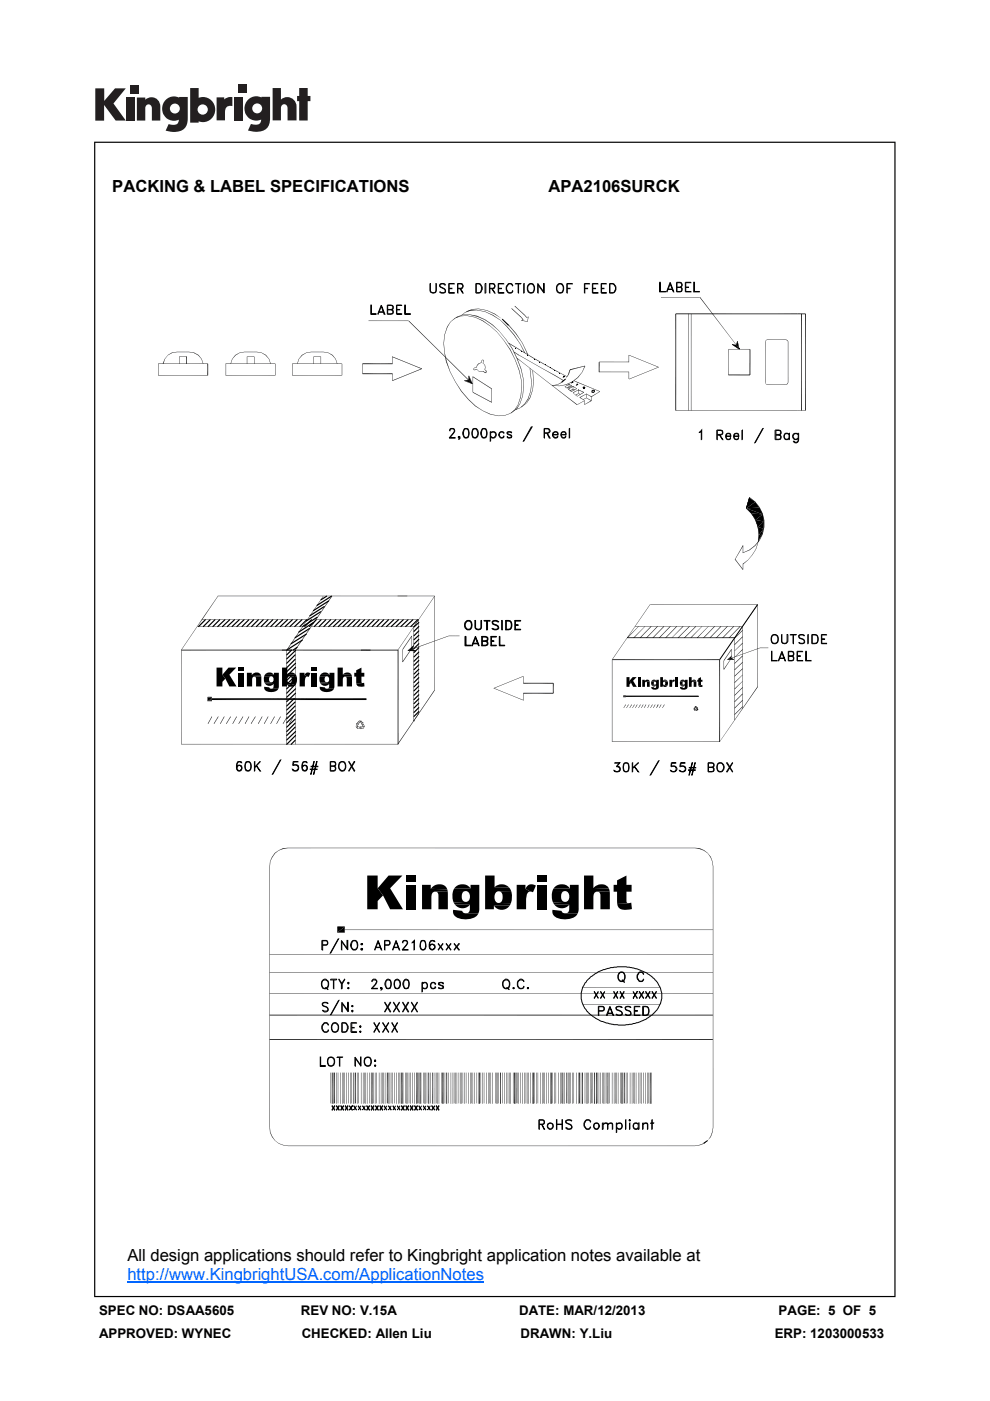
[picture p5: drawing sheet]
<svg xmlns="http://www.w3.org/2000/svg" width="210mm" height="297mm" viewBox="0 0 210 297" stroke-linecap="round" stroke-linejoin="round" font-family="sans-serif">
<defs><g id="words">
<g font-size="3.5">
<text x="23.8" y="40.6">PACKING &amp; LABEL SPECIFICATIONS</text>
<text x="116.3" y="40.6">APA2106SURCK</text>
<text x="27" y="267.3">All design applications should refer to Kingbright application notes available at</text>
</g>
<text font-size="3.5" fill="#0065ff" x="27" y="271.3">http://www.KingbrightUSA.com/ApplicationNotes</text>
<g font-size="2.8">
<text x="21" y="278.7">SPEC NO: DSAA5605</text>
<text x="63.8" y="278.7">REV NO: V.15A</text>
<text x="110.1" y="278.7">DATE: MAR/12/2013</text>
<text x="165.1" y="278.7">PAGE: 5 OF 5</text>
<text x="21" y="283.6">APPROVED: WYNEC</text>
<text x="64" y="283.6">CHECKED: Allen Liu</text>
<text x="110.4" y="283.6">DRAWN: Y.Liu</text>
<text x="164.3" y="283.6">ERP: 1203000533</text>
</g>
</g></defs>
<g fill="#231f20">
<path d="M20.2 18.7h1.9v2.7l2.3-2.7h2.3l-2.6 3.2 2.6 3.7h-2.2l-2.4-3.3v3.3h-1.9z"/>
<path d="M26.7 20.7h1.8v4.9h-1.8z"/>
<path d="M49.6 20.7h1.8v4.9h-1.8z"/>
<path d="M27.6 18h1.8v1.8h-1.8z"/>
<path d="M50.6 17.9h1.8v1.8h-1.8z"/>
<path d="M29 20.7h1.8v.4a1.9 1.9 0 0 1 2.2-.3 1.9 1.9 0 0 1 1 2v2.8h-1.8v-2.7a.7 .7 0 0 0-.7-.8 .7 .7 0 0 0-.7 .8v2.7h-1.8z"/>
<path d="M45.9 20.6h1.7v.5a2.02 2.02 0 0 1 1.7-.5v1.9h-.2a1.12 1.12 0 0 0-1.4 1.3v1.7h-1.8z"/>
<path d="M57.8 18.7h1.8v2.4a1.98 1.98 0 0 1 2.2-.3 1.98 1.98 0 0 1 1.1 2v2.7h-1.9v-2.6a.7 .7 0 0 0-.7-.8 .7 .7 0 0 0-.7 .8v2.6h-1.8z"/>
<path d="M63.5 18.7h1.8v1.6h.5v1.1h-.5v4.1h-1.8v-4.1h-.5v-1.1h.5z"/>
<path d="M40.3 18.7v7.3h1.8v-.3a2.63 2.63 0 0 0 3.5-2.5 2.63 2.63 0 0 0-3.5-2.5v-2zM41.9 23.2a1.1 1.1 0 0 1 2.2 0 1.1 1.1 0 0 1-2.2 0z"/>
<path d="M35.3 21a2.56 2.56 0 0 0-.6 3.3 2.56 2.56 0 0 0 3.2 1.1 1.09 1.09 0 0 1-1.5 1.1l-.6-.2-.7 1.4a5.3 5.3 0 0 0 3.8-.2 2.69 2.69 0 0 0 .9-2.4v-4.5h-1.8v.1l-.8-.2a2.44 2.44 0 0 0-1.9 .5zM36 23a1.06 1.06 0 0 1 2.1 0 1.06 1.06 0 0 1-2.1 0z"/>
<path d="M52.8 21a2.56 2.56 0 0 0-.6 3.3 2.56 2.56 0 0 0 3.2 1 1.09 1.09 0 0 1-1.5 1.1l-.7-.1-.6 1.4a5.3 5.3 0 0 0 3.7-.3 2.69 2.69 0 0 0 1-2.3v-4.6h-1.8v.2l-.9-.3a2.44 2.44 0 0 0-1.8 .6zM53.5 23a1.06 1.06 0 0 1 2.1 0 1.06 1.06 0 0 1-2.1 0z"/>
</g>
<g fill="#000">
<path d="M34.9 76.1l-.4 1zM35 76.1l-.3 1h-.2zM35.6 75.3l-.7 .8zM35.6 75.3l.8-.5h.1zM35.6 75.3l.9-.5zM36.4 74.8l1.1-.2zM36.4 74.8l1.1-.1zM38.1 75.5h1.5zM38.1 75.6l1.5-.1zM38.1 75.6v1.5zM39.5 75.6l.2 1.5h-.2zM39.5 75.6h.2v1.5z"/>
<path d="M40.1 74.6l1 .2zM40.1 74.6l1.1 .2zM41.1 74.8h.1l.8 .5zM41.2 74.8l.9 .5h-.1zM42 75.3h.1l.6 .8zM42.1 75.3l.7 .8zM42.7 76.1l.3 1zM42.8 76.1l.3 1zM49.2 76.1l-.3 1zM49.3 76.1l-.4 1zM49.9 75.3h.1l-.8 .8zM50 75.3l-.8 .8z"/>
<path d="M49.9 75.3l.9-.5zM49.9 75.3l.9-.5-.8 .5zM50.8 74.8l1-.2zM50.8 74.8l1-.1zM52.4 75.6v1.5zM52.4 75.5h1.5zM52.4 75.6l1.5-.1zM53.9 75.6l.1 1.5zM54.5 74.6l1 .2zM55.5 74.8l.8 .5zM55.5 74.8l.9 .5h-.1zM56.4 75.3l.6 .8-.7-.8z"/>
<path d="M56.4 75.3l.7 .8zM57 76.1l.3 1zM57.1 76.1l.3 1zM63.4 76.1l-.4 1zM64 75.3h.1l-.7 .8zM64.1 75.3l-.7 .8zM64 75.3l1-.5zM64 75.3l1-.5-.9 .5zM65 74.8l1-.2zM65 74.8l1-.1zM66.5 75.6l.1 1.5zM66.6 75.5h1.4z"/>
<path d="M66.6 75.6l1.4-.1zM68 75.6l.1 1.5zM68.6 74.6l1 .2zM69.6 74.8l.9 .5zM69.6 74.8l1 .5h-.1zM70.5 75.3h.1l.5 .8zM70.6 75.3l.6 .8zM71.1 76.1l.4 1zM71.2 76.1l.4 1zM83.2 75.7l6.3 2.4-.1 .1zM83.2 75.6v1.5zM83.2 79.2v1.5z"/>
<path d="M83.2 75.7v-.1l6.3 2.5zM94.1 72.8l.1 2zM94.2 72.8l.1 2zM94.2 71l-.1 1.8zM94.2 74.8l.4 1.8zM94.3 71l-.2 1.8zM94.3 74.8l.5 1.8h-.2zM94.6 76.6h.2l.6 2.2zM94.8 76.6l.7 2.2zM94.8 69.3h.1l-.7 1.7zM94.9 69.3l-.7 1.7zM95.4 78.8l1.1 2.1z"/>
<path d="M95.5 78.8l1.1 2.1zM95.5 68.2l-.7 1.1zM95.6 68.2l-.7 1.1h-.1zM95.5 68.2l1-.8 .1 .1zM95.5 68.2l1.1-.7zM96.7 67.3l.3-.1zM96.5 67.4l1.2-.4zM97 67.1l1.1-.4zM97 67.1l1.1-.3zM97.9 66.8l.7-.6zM97.9 66.8l.7-.5zM97.7 67l1.3-.1z"/>
<path d="M97.7 67h1.3zM98.8 66.1l.4-.1zM99.4 79.7l-.1 .9zM98.1 66.7l1.3-.1zM98.1 66.7h1.3zM99.4 79.7v.9zM98.6 66.2l1.2-.5v.2zM98.6 66.2l1.2-.3zM99.1 65.9l1.2-.4zM99.1 65.9l1.2-.3zM100.3 79.9l4 2.5-.1 .1zM100.3 79.9v-.1l4 2.6z"/>
<path d="M100.4 78.1v.2zM100.4 78.3l.1-.1v.3zM100.5 78.1l-.1 .2zM100.5 78.2v.3zM100.5 78.5h.3zM100.6 78l-.2 .1zM100.4 78.1h.2zM100.6 78.4l.2 .1zM99 66.9l1.8 .4zM101.1 78.3l.4 .4zM100.6 78.1l.5-.2zM100.6 78l.5-.1z"/>
<path d="M99.8 65.7l1.3 .1zM99.8 65.7l1.3 .1-1.3 .1zM101.2 77.4l.1 .1-.3 .4zM101.2 78.3l.3 .4zM99.4 66.6l1.8 .4v.1zM99.4 66.6l1.8 .5zM100.8 78.5l.4-.3zM100.7 78.4l.5-.2-.4 .3zM101.3 77.5l-.3 .4zM100.3 65.5l1.2-.1zM100.3 65.5h1.2zM101.5 77l.1 .1-.4 .3z"/>
<path d="M101.5 78.6l.5 .2zM101.2 77.4l.4-.3-.3 .4zM101.5 77l.5-.1zM101.5 77h.5zM102 78.7h.5zM102.1 76.4l-.1 .6zM102.1 76.4v.6zM102.3 76.3l-.2 .1zM102.1 76.4h.2zM100.8 67.2l1.6 .9zM102.5 76.5l-.1 .5zM100.8 67.2l1.7 .8-.1 .1z"/>
<path d="M102.5 76.5v.5zM102.3 76.3l.2 .1zM102.5 76.4h.1zM102.5 76.3v.1zM102.6 76.4l-.1 .1zM102.5 76.3l.1 .1h-.1zM101.2 67l1.6 .8-1.6-.7zM102.8 79l.2 .1zM102.5 78.7l.4 .3-.1 .1zM102.9 77.9l-.1 .4zM102.5 77l.3 .4zM101.2 67l1.7 .7-.1 .1z"/>
<path d="M101.1 65.7l1.8 .4zM102.9 79l.1 .1zM102.5 78.6l.4 .4-.4-.3zM103 77.9l-.1 .5zM102.8 77.4l.1 .5zM102.5 77l.4 .4zM103 79h.1zM102.9 77.4l.1 .5zM102.8 78.4l.4 .2-.1 .1zM103.1 78.8v.2zM103.1 78.6v.2zM102.8 78.3l.4 .3z"/>
<path d="M103.1 78.6l.1 .2zM101.5 65.4l1.8 .5zM102.5 68l1.5 1.2zM102.4 68.1l.1-.1 1.5 1.2zM102.8 67.8l.1-.1 1.5 1.2zM102.9 66l1.6 .9zM102.9 67.7l1.6 1.1-.1 .1zM102.9 66l1.7 .8-.1 .1zM103.3 65.8l1.6 .8zM103.3 65.8l1.7 .7-.1 .1zM104 69.1l1.4 1.3zM104.5 68.8l1.3 1.4z"/>
<path d="M104.4 68.9l.1-.1 1.3 1.4zM104.6 66.8l1.5 1.1zM104.5 66.9l.1-.1 1.5 1.1zM104.9 66.6l.1-.1 1.5 1.1zM105.4 70.4l1.5 1.8zM105.8 70.1l1.5 1.9zM105.8 70.1l1.6 1.9zM106.1 67.8l1.3 1.5zM106.1 67.8l1.4 1.4-.1 .1zM106.5 67.6l1.4 1.4zM106.5 67.6l1.5 1.3-.1 .1zM106.9 72.2l1.3 2z"/>
<path d="M106.9 72.2l1.4 2h-.1zM107.3 72l1.3 2zM107.4 72l1.3 1.9-.1 .1zM107.5 69.2l1.5 1.8-1.6-1.7zM109 74.7l1.2 .6v.1zM107.5 69.2l1.6 1.7-.1 .1zM109 74.7l.1-.1 1.1 .7zM108.2 74.2h.1l.9 2.1zM108.3 74.2l1 2.1zM108 68.9l1.4 1.9-1.5-1.8zM109.4 73.9l.1 .1zM108 68.9l1.5 1.8-.1 .1z"/>
<path d="M108.6 74l.1-.1 .9 2.2zM109.6 76l.9 .6zM108.7 73.9l1 2.1-.1 .1zM109.6 76l.1-.1 .8 .6zM109.2 76.3l.9 2.3zM109.3 76.3l.9 2.2-.1 .1zM110.2 75.3l4.8 2.8zM110.2 75.4l4.8 2.7zM109.1 70.9l1.2 2.1-1.3-2zM109.1 70.9l1.3 2.1zM110.5 76.5l5.4 4.3zM110.5 76.6l5.4 4.3z"/>
<path d="M109.7 76l.8 2.3-.9-2.2zM108.5 65.4l2 1.9zM109.7 76l.9 2.2-.1 .1zM110.6 74.5l.1 .1zM108.5 65.4l2.1 1.8-.1 .1zM110.6 67.9l.3-.2-.2 .3zM110.7 68l.2-.3 .1 .1zM109.5 70.7l1.2 2-1.3-1.9zM109.5 70.7l1.3 2zM110.6 67.2l.3 .6-.4-.5zM110.6 67.2l.4 .5-.1 .1zM110.3 73l1 1.8z"/>
<path d="M109.1 64.9l.1-.1 2.1 2.1zM110.4 73l.9 1.8zM109.2 64.8l2.1 2v.1zM111.3 66.8l.4 .6-.4-.5zM111.3 66.8l.5 .5-.1 .1zM111.8 67.3l.2-.2zM111.8 67.4l.2-.3zM110.7 72.7l1.2 2.6zM111.9 75.3l.1 .1zM110.6 68l1.3 .2zM110.7 67.9l1.2 .3-1.3-.2zM110.8 72.7l1.2 2.5-.1 .1z"/>
<path d="M112 67.1l-.2 1.1zM112 67.1l-.1 1.1zM107.9 72.8l5.4 3.1-.1 .1zM107.9 72.8l.1-.1 5.3 3.2zM113.3 76.2l.1 .1zM114.5 76.8l.1 .1zM115 78.1l2.8 1.5zM115 78.1l2.8 1.5-.1 .1zM115.6 77.3l.1 .1zM116.7 78l.1 .1zM117.6 78.6h.1zM113.2 76l4.6 2.5-.1 .1z"/>
<path d="M117.7 79.7l1.9 1-.1 .1zM113.2 76l.1-.1 4.5 2.6zM117.7 79.7l.1-.1 1.8 1.1zM118.6 79.2h.1zM117.7 78.6l2.6 1.3zM117.8 78.5l2.5 1.3-2.6-1.2zM120.8 78.4h.2l-.5 1zM121 78.4l-.4 1h-.1zM120.9 78.3l3.1-.8-3.1 1zM120.9 78.5l3.2-.9zM124 77.5l.1 .1-.7 1.3zM124.1 77.6l-.7 1.3z"/>
<path d="M133.3 75.3l.1 1.5zM133.3 78.9l.1 1.4zM133.4 75.3l6.3 2.5zM133.4 75.3l6.3 2.6zM155.3 73l.9 .1h-.9zM155.3 73.1l.9 .1zM155.3 73.1h.9l.6 1zM156.4 72.3l-.1 .8h-.2zM156.4 72.3l-.1 .8zM148.4 63.1l8.4 10.9zM148.5 63l8.3 10.9-8.4-10.8zM156.8 73.9l.1 .1z"/>
<path d="M156.4 72.3l.5 1.8zM155.3 73.1l1.6 .9-.1 .1zM156.4 72.3l.4 1.8-.6-1zM155.3 73.1v-.1l1.6 1zM162.5 72.1l-.2 .3zM162.3 72.4l.2-.2zM162.5 72.1l.2-.1zM166.7 72l.2 .2zM166.7 72l.3 .1-.1 .1zM167 72.1l.1 .3-.2-.2zM167 72.1l.2 .3zM169.1 66.5h1.7l-1.7 .1z"/>
<path d="M169.1 66.6l1.7-.1v.1zM83.2 80.7l6.2-2.6-6.2 2.7zM83.2 80.8l6.2-2.7 .1 .1zM96.5 80.9l1.3 2.1zM96.6 80.9l1.3 2-.1 .1zM97.8 83l.1-.1 1.4 1.8zM97.9 82.9l1.5 1.8h-.1zM98.5 80.7l.9-.2zM98.5 80.8l.9-.3v.2zM98.5 80.7l.9-.1 .8 .8zM99.3 84.7h.1l1.4 1.4zM99.4 84.7l1.4 1.3v.1z"/>
<path d="M99.7 81.1l.5 .3zM99.8 80.9v.2zM99.7 81.1l.1-.1 .4 .4zM99.8 81l.5 .4zM99.8 81l.1-.1 .4 .5zM86.6 68.1l13.5 13.1-.1 .1zM86.7 68l13.4 13.2-13.5-13.1zM99.4 79.7l.9 1.7zM98.5 80.8l1.7 .6zM98.5 80.7l1.7 .7zM99.4 79.7l.8 1.7-.8-.8zM99.5 79.7l.8 1.7-.9-1.7z"/>
<path d="M100.8 86.1v-.1l1.6 1.1zM100.8 86l1.6 1.1zM102.4 87l1.6 .9zM102.4 87l1.7 .8-.1 .1zM104 87.9l1.8 .3zM104.1 87.8l1.7 .4zM100.3 83.2l4 2.1h-.1zM100.3 83.2v-.1l4 2.2zM105.8 88.1h1.2zM105.8 88.1l1.2-.1zM107 88l1.2-.3zM107 88l1.2-.4z"/>
<path d="M108.2 87.6l1-.7zM108.2 87.6l.9-.7h.1zM108.4 87.5l.2-.1zM108.4 87.5h.2l-.1 .1zM108.6 87.4l1-.7zM108.6 87.4l1-.8v.1zM109.8 85.8l-.7 1.1zM109.9 85.8l-.7 1.1h-.1zM109.4 86.8l.9-.4zM109.4 86.8l.9-.3zM110.2 85.6l-.6 1zM110.3 85.6l-.7 1.1v-.1z"/>
<path d="M110.4 84.1l.1 .1-.7 1.6zM110.5 84.2l-.7 1.6zM110.8 83.9l-.6 1.7zM110.3 86.4l1-.7zM110.3 86.4l1-.8v.1zM110.9 83.9l-.7 1.7zM110.6 82.3l-.2 1.8zM110.2 78.5l.3 1.9zM110.7 82.3l-.2 1.9zM110.5 86.3l.2-.1zM110.5 80.4l.1 1.9zM110.2 78.5l.4 1.9z"/>
<path d="M110.5 86.3h.2zM110.6 80.4l.1 1.9zM110.7 86.2l1.1-.8zM111 82l-.2 1.9zM110.6 78.2l.3 2zM111.1 82l-.3 1.9zM110.9 80.2l.1 1.8zM110.6 78.2l.4 2zM111 80.2l.1 1.8zM111.9 84.6l.1 .1-.7 .9zM112 84.7l-.7 1v-.1zM112.4 84.3v.1l-.7 1z"/>
<path d="M112.4 84.4l-.7 1zM112.5 82.9l-.6 1.7zM112.6 82.9l-.6 1.8-.1-.1zM112.9 82.6l-.5 1.7zM113 82.6l-.6 1.8v-.1zM112.7 81.1l-.2 1.8zM112.8 81.1l-.3 1.8zM113.1 80.9l-.2 1.7zM113.2 80.9l-.3 1.7zM115.9 80.8l6.5 5zM115.9 80.9l6.5 4.9h-.1zM117.1 81.7l1.1-.1z"/>
<path d="M117.1 81.7l1.1-.2zM117.1 81.7l1.5 .2zM118.2 81.5l1-.4zM118.2 81.5l.9-.5 .1 .1zM118.6 81.8l1.5-.2zM119.1 81l.9-.7zM119.1 81l.9-.7-.8 .8zM119.8 82l.8-.6zM119.8 82l.8-.6 .1 .1zM120.5 79.4h.1l-.6 .9zM120 81.5l1.3-.6 .1 .1zM120 81.5l1.4-.5-1.3 .6z"/>
<path d="M119.9 82l.4 .4-.5-.4zM120.5 82.5l.7 .5v.1zM120.5 82.5h.1l.6 .5zM120.6 81.5l.7 .3-.1 .1zM120.1 82.2l.5-.2-.4 .3zM120.6 81.4l.1 .6zM120.6 82h.3zM120.6 81.5l.1-.1 .6 .4zM120.2 82.3l.4-.3h.1zM120.9 82.8l.6-.3-.5 .4zM121 82.9l.5-.4h.1zM121.2 83l1.1-.6-1.1 .7z"/>
<path d="M120.3 82.3l.9-.5zM121.2 83.1l1.1-.7zM121.3 80.9l1.2-.9 .1 .1zM120.3 82.4l.9-.6 .1 .1zM121.3 80.9l1.3-.8-1.2 .9zM120.5 82.5l1-.6-.9 .6zM121.5 82.5l.4 .1zM121.5 82l.1 .5zM121.5 83.2l1.2-.6-1.1 .7zM120.6 82.5l.9-.6 .1 .1zM121.6 83.3l1.1-.7zM121.7 80.8l.6 .1z"/>
<path d="M121.5 82l.8 .5zM121.5 82l.1-.1 .7 .5zM121.7 80.7l.6 .2zM121.5 83.3l.9 .8zM121.5 83.3l.9 .7zM122.4 85.8l1.6-.9zM123.4 78.9l-.9 1.1zM123.5 78.9l-.9 1.2-.1-.1zM122.7 82.6l.1 .8zM122.7 82.7l1.2 .4-.1 .1zM122.2 83.8l.5-.4zM122.1 83.7l.6-.3-.5 .4z"/>
<path d="M122.7 82.7l.1-.1 1.1 .5zM122.9 84.2l1.5-.7-1.4 .8zM123 84.3l1.4-.8zM122.7 83.5l.4 .1zM122.7 83.4l.4 .2zM122.4 84l1.4-.9zM122.4 84.1l1.4-1 .1 .1zM124 85.8l1.4-.9zM124 85.8l1.4-.9 .1 .1zM124 84.9v.9zM122.9 84.3l1.1 .6zM122.9 84.3l.1-.1 1 .6z"/>
<path d="M124.4 83.5l1.1 .6zM124.4 83.6l1.1 .5-.1 .1zM124.4 83.5l.1 .8zM123.7 84.7l.7-.4zM124.4 84.4l1.1 .5-.1 .1zM125.4 84.1l.1 .8zM125.4 84.1l1.9-1.1-1.8 1.2zM124.4 84.3l1.1 .6zM125.5 84.2l1.8-1.2zM122.3 81l5 2.1zM122.3 80.9l5 2.1-5-2zM133.4 80.3l6.3-2.5z"/>
<path d="M133.4 80.4l6.3-2.6zM162.3 81.1l.2 .3zM162.4 81.1l.1 .3zM162.5 81.4l.2 .2zM166.7 81.5l.3-.1zM167.1 81.1l-.2 .3zM166.9 81.4l.3-.3-.2 .3zM169.1 86.9h1.7zM169.1 87l1.7-.1zM155.9 118.6l1.7 2.1-.1 .1zM155.9 118.6v-.1l1.7 2.2zM157.5 117.2l1.5-.5z"/>
<path d="M157.5 117.2l1.4-.6 .1 .1zM157.5 119.5l1.1-.8zM157.5 119.5l.1 1.2zM157.5 115.6l.1 1.7zM157.5 115.6l-1.6 3zM157.5 119.5l1.1-.7-1 .8zM157.5 115.6l.1 .1-1.7 2.9zM158.9 105.5l-.5 2.3h-.2zM158.3 107.8l3.5 1.2-2.4-.1zM158.9 105.5l-.5 2.3zM159.6 117.7l-1 1.1zM159.5 117.7l-.9 1z"/>
<path d="M158.9 116.6l1.2-1 .1 .1zM158.9 105.5l1.3 .9-1.9 1.4zM158.9 116.6l1.3-.9-1.2 1zM158.3 107.8l.9 1zM158.3 107.8l1 .9-.1 .1zM159.4 108.9l2.4 .1-1.5 1.2zM158.3 107.8l1.1 1.2zM160.3 116.5l-.8 1.2zM158.3 107.8l1.2 1.1-.1 .1zM159.3 108.7l.7 1.2-.8-1.1zM161 114.5l.1 .1-1 1zM159 105.4l1.1 1-1.2-.9z"/>
<path d="M159.3 108.7l.8 1.2zM161.1 114.6l-.9 1.1-.1-.1zM159 105.4l1.2 .9-.1 .1zM158.3 107.8l1.9-1.4 .9 1.2zM160.7 115.2l-.4 1.3zM160.3 110.2l1.7 .4-1.2 1.2zM159.4 109l.1-.1 .8 1.4zM160.8 115.2l-.5 1.3zM159.5 108.9l.8 1.3v.1zM160 109.9l.5 1.3zM160.9 113.9l-.2 1.3zM160.1 109.9l.6 1.3h-.2z"/>
<path d="M161 113.9l-.3 1.3zM160.8 111.8l1.1 .3-.9 1.3zM160.9 113.4l-.1 1.5zM160.3 110.2l.5 1.6zM160.5 111.2h.2l.1 1.3zM161 113.4l-.2 1.5zM160.8 112.5l.1 1.4zM160.7 111.2l.2 1.3zM160.8 111.8l.1 1.6zM161.6 113.2l.2 .1-.8 1.2zM160.1 106.4l.1-.1 .8 1.2zM160.9 112.5l.1 1.4z"/>
<path d="M161 113.4l.5 .1-.7 1.4zM160.8 111.8l.2 1.6zM161.8 113.3l-.7 1.3-.1-.1zM160.2 106.3l.9 1.2zM158.3 107.8l2.8-.2 .7 1.4zM161.9 111.8h.2l-.5 1.4zM161 107.5l.6 1.4zM162.1 111.8l-.3 1.5-.2-.1zM161.1 107.5l.7 1.4h-.2zM160.3 110.2l1.5-1.2 .2 1.6zM161.9 110.3h.2l-.2 1.5zM161.6 108.9h.2l.1 1.4z"/>
<path d="M161.9 112.1l-.4 1.4-.5-.1zM160.8 111.8l1.2-1.2-.1 1.5zM162.1 110.3v1.5h-.2zM161.8 108.9l.3 1.4h-.2zM41.8 132.8l-3.4 5zM41.8 132.8l-3.3 5zM46.2 126.4l-3.3 5-.1-.1zM42.8 131.3l-1 1.5zM46.2 126.4l-3.3 5zM42.8 131.3l.1 .1-1 1.4zM68.5 126.4l-7.6 11.4-.1-.1zM68.5 126.4l-7.6 11.4z"/>
<path d="M70.4 126.3l-7.7 11.5-.1-.1zM70.4 126.3l.1 .1-7.8 11.4zM92.1 126.4l-7.8 11.4zM92.1 126.4l-7.7 11.4zM87.3 134.8l-1.9 2.9zM87.3 134.8l.1 .1-2 2.8zM86.5 137.9l1.2-1.1-1.2 1.2zM87.7 136.8l.1 .1-1.3 1.1zM86.5 137.9h1.7zM86.5 138l1.7-.1v.2zM86.5 138l1-.3 .7 .3zM87.7 136.8l-.2 .9-1 .3z"/>
<path d="M87.7 136.8l-.2 .9zM87.4 137.7l.8 .3v.1zM87.5 137.6l.7 .4-.8-.3zM88.7 131.3l-1 1.5zM88.7 131.3l.1 .1-1 1.4zM86.5 138l8.7-3.2zM86.5 137.9l8.7-3.1-8.7 3.2zM135.5 132.8l-2.4 2.5-.1-.1zM135.5 132.8l-2.4 2.5zM136.8 132.8l-2.4 2.5v-.1zM136.8 132.8l-2.4 2.5zM138.1 132.8l-2.3 2.5-.1-.1z"/>
<path d="M138.1 132.8h.1l-2.4 2.5zM139.4 132.8l-2.2 2.5-.1-.1zM139.4 132.8h.1l-2.3 2.5zM137.8 128.2l-8 11.7zM137.8 128.2l-7.9 11.7zM140.8 132.8l-2.3 2.5-.1-.1zM140.8 132.8h.1l-2.4 2.5zM142.1 132.8l-2.2 2.5-.1-.1zM142.1 132.8h.1l-2.3 2.5zM143.5 132.8l-2.3 2.5-.1-.1zM143.5 132.8h.1l-2.4 2.5zM144.9 132.8l-2.4 2.5z"/>
<path d="M146.2 132.8l-2.4 2.5v-.1zM146.2 132.8h.1l-2.5 2.5zM147.6 132.8l-2.4 2.5-.1-.1zM147.6 132.8l-2.4 2.5zM148.9 132.8l-2.4 2.5v-.1zM148.9 132.8l-2.4 2.5zM150.3 132.8l-2.4 2.5-.1-.1zM150.3 132.8l-2.4 2.5zM151.5 132.8l-2.2 2.5-.1-.1zM151.5 132.8h.1l-2.3 2.5zM152.9 132.8l-2.3 2.5-.1-.1zM152.9 132.8h.1l-2.4 2.5z"/>
<path d="M154.2 132.8l-2.2 2.5-.1-.1zM154.2 132.8h.1l-2.3 2.5zM155.6 132.8l-2.3 2.5-.1-.1zM155.6 132.8h.1l-2.4 2.5zM154.2 139.8h1.4zM154.2 139.9l1.4-.1zM154.2 139.9l1.1-1-.3 .6zM157 132.8l-2.3 2.5-.1-.1zM157 132.8l-2.3 2.5zM155.1 137.7l-1.5 2.4-.1-.1zM155.1 139.5l-1.5 2.5-.1-.1zM155.1 137.7l.1 1.8z"/>
<path d="M155.1 137.7h.1l-1.6 2.4zM155.1 139.5l-1.5 2.5zM155 139.6l.7 .2zM154.2 139.9l.8-.4 .6 .4zM155.1 139.5l.6 .3-.7-.2zM157.5 133.6l-1.6 1.8-.1-.1zM157.5 135l-1.6 1.7-.1-.1zM157.5 136.3l-1.7 1.7zM157.5 137.7l-1.7 1.7zM157.5 133.6v.1l-1.6 1.7zM157.5 135l-1.6 1.7zM157.5 136.3v.1l-1.6 1.6z"/>
<path d="M157.5 137.7l-1.6 1.7zM160.7 128.2l-8.1 11.7zM161.2 137.3h1.8zM161.2 137.4l1.8-.1zM154.3 139.9l6.9-2.6zM154.3 139.8l6.9-2.5zM44 147.8l.1 .9zM44.1 147.8l.8 .3-.8 .6zM44.8 148.4l.1 .3zM44.8 147.8l.1 .3zM44.1 148.7l.8-.3v.3zM44.1 148.7l.8-.6v.3z"/>
<path d="M44.1 147.8h.8v.3zM44.9 151.9l-.8 1.6v-.1zM44.1 147.8l.8-.1zM44.1 147.7h.8zM44.9 151.9l.1 .1-.9 1.5zM46.3 151.9l-.9 1.6-.1-.1zM46.3 151.9v.1l-.9 1.5zM45.9 141.5h1.3v1.6l.6 .8-.6 .7v.9h-1.3zM47.5 151.9l-.7 1.6-.1-.1zM47.5 151.9l.1 .1-.8 1.5zM48.9 151.9l-.9 1.6v-.1zM48.9 151.9l.1 .1-1 1.5z"/>
<path d="M48.5 141.5h1.6l-1.5 1.6 1.6 2.4h-1.5l-.9-1.6-.6-.8zM50.2 151.9l-.8 1.6-.1-.1zM50.2 151.9v.1l-.8 1.5zM50.5 142.6h1.2v2.9h-1.2zM50.5 141.5h1.2v.8h-1.2zM51.5 151.9l-.8 1.6-.1-.1zM51.5 151.9l.1 .1-.9 1.5zM52.8 151.9l-.8 1.6-.1-.1zM52.8 151.9l.1 .1-.9 1.5zM52.4 142.6h1v.5l2 .1v.2l-1.5 .1a.55 .55 0 0 0-.4 .7v1.3h-1.1zM54.1 151.9l-.8 1.6-.1-.1zM54.1 151.9l.1 .1-.9 1.5z"/>
<path d="M53.5 143a1.11 1.11 0 0 1 1.9 .2l-2-.1zM53.9 143.5l1.5-.1v2.1h-1.1v-1.6a.39 .39 0 0 0-.4-.4zM55.6 151.9l-.8 1.6-.1-.1zM55.6 151.9l.1 .1-.9 1.5zM56 143.4h1.5a.67 .67 0 0 0-.4 .6 .67 .67 0 0 0 .4 .7h-1.4l-.1-.6zM56 145.6l1.1 .1 .3 .3h1.6a1.92 1.92 0 0 1-2.9 .2zM56.2 144.9l1.8 .1a1.13 1.13 0 0 1-1.8-.1zM56.8 151.9l-.7 1.6-.1-.1zM56.8 151.9l.1 .1-.8 1.5zM56.4 142.8a1.2 1.2 0 0 1 1.7 .3h-1.9zM58.2 151.9l-.8 1.6-.1-.1zM58.2 151.9l.1 .1-.9 1.5z"/>
<path d="M56.2 143.1h1.9v-.5h1l-.1 3.4h-1.5a.45 .45 0 0 0 .5-.6v-.4l-1.8-.1-.1-.2h1.4a.66 .66 0 0 0 .6-.7 .66 .66 0 0 0-.6-.6h-1.5zM59.5 151.9l-.8 1.6-.1-.1zM59.5 151.9v.1l-.8 1.5zM60.9 151.9l-.8 1.6-.1-.1zM59.8 141.5h1.1v1.4l1.8 .1 .2 .4h-1.5a.72 .72 0 0 0-.5 .7 .72 .72 0 0 0 .5 .7h1.5l-.2 .3h-1.8v.4h-1.1zM60.9 151.9l.1 .1-.9 1.5zM60.9 142.9a1.2 1.2 0 0 1 1.8 .1zM62.2 151.9l-.8 1.6-.1-.1zM62.2 151.9l.1 .1-.9 1.5zM60.9 145.1h1.8a1.13 1.13 0 0 1-1.8 0zM61.4 143.4h1.5l.1 .8-.1 .6h-1.5a.75 .75 0 0 0 .5-.7 .75 .75 0 0 0-.5-.7zM63.5 142.6h1.1v.5l.6 .3a.79 .79 0 0 0-.5 1.2v.9h-1.2z"/>
<path d="M64.8 142.8a.85 .85 0 0 1 1-.1l-.3 .8-.9-.4zM66.1 142.6h1.1v2.9h-1.1zM66.1 141.5h1.1v.8h-1.1zM67.8 143.4h1.5a.67 .67 0 0 0-.5 .6 .67 .67 0 0 0 .5 .7h-1.4l-.2-.6zM67.8 145.6l1.1 .1 .3 .3h1.6a1.92 1.92 0 0 1-2.9 .2zM68 144.9l1.8 .1a1.13 1.13 0 0 1-1.8-.1zM68.2 142.8a1.2 1.2 0 0 1 1.7 .3h-2zM67.9 143.1h2v-.5h1l-.1 3.4h-1.5a.45 .45 0 0 0 .5-.6v-.4l-1.8-.1-.1-.2h1.4a.66 .66 0 0 0 .5-.7 .66 .66 0 0 0-.5-.6h-1.5zM71.6 141.5h1.1v1.5l1.9 .1v.3l-1.4 .1a.56 .56 0 0 0-.5 .7v1.3h-1.1zM72.7 143a1.13 1.13 0 0 1 1.9 .1zM73.2 143.5l1.4-.1 .1 2.1h-1.2v-1.6a.39 .39 0 0 0-.3-.4zM75.6 153.5l-.1 .5z"/>
<path d="M75.9 153.6l-.1 .7h-.2zM75.5 153.5l.2-.1-.1 .2zM75.6 154.3h.2zM75.5 153.4h.2zM75.8 154.3v.1zM75.5 154.1l.3 .2zM75.9 153.6l-.1 .7zM75.8 153.2l.3 .2zM76.1 152.8l-.2 .4h-.1zM75.5 153.4l.3-.1zM75.5 154.1v-.1l.3 .3zM75.8 153.2l.3 .1z"/>
<path d="M76.1 152.8l.1 .1-.3 .3zM75.5 153.5l.4-.1zM75.8 153.4l.3 .2-.1 .1zM75.8 153.4l.1-.1 .2 .3zM75.9 153.6l.2 .1zM76 153.5l.1 .1h-.2zM76.4 153l-.3 .4v-.1zM76.4 153l.1 .1-.4 .3zM75.8 154.1l.4 .1zM75.8 154l.4 .1zM76.1 152.8l.1 .1zM76.2 152.8h.4z"/>
<path d="M76.2 152.9l.4-.1zM76.1 154.1l.2 .3zM76.3 152.9l.5 .5-.1 .1zM76.2 152.8l.1 .1zM76.3 154.3l.3 .2v.1zM75.8 154.4l.5-.1zM75.8 154.3h.5zM76.4 152.8l.4 .6-.5-.5zM76.2 152.8h.2zM76.3 154.3l.3 .2zM76.5 154.1l.1 .1zM76.5 154.4l.1 .1z"/>
<path d="M76.5 154l-.2 .3zM76.6 152.9l.4 .3-.1 .1zM76.5 154l-.1 .3zM76.6 153.5h.4zM76.6 153.6l.4-.1zM76.6 152.8l.4 .4-.4-.3zM76.7 153.4l-.1 .2zM75.6 142.1l1.1-.6v1.1h.6v.9h-.6v1.1l.2 .2-1.3 .1v-1.4h-.5v-.9h.5zM76.8 153.7l.3 .4zM77 153.2l-.1 .3zM77 153.2v.1zM76.8 153.7h.2l.1 .4z"/>
<path d="M77 153.2v.3zM77.1 153.5l.2 .5zM76.6 154.4l.5-.1zM76.9 153.8l.3-.3zM76.9 153.7l.3-.2zM76.6 154.5l.6-.1zM75.6 144.9l1.6-.1 .1 .7h-.1a1.09 1.09 0 0 1-1.6-.6zM76.5 154.3l.7-.3zM76.5 154.1l.7-.1-.7 .3zM77.2 154l.1 .1zM77.2 154v.4zM77.7 148.1v.3z"/>
<path d="M92.1 146.3l-7.7 11.5-.1-.1zM92.1 146.3l.1 .1-7.8 11.4zM87.3 137.4l-1.9 3v-.1zM87.3 137.4l.1 .1-2 2.9zM88.7 151.3l-1 1.5zM88.7 151.3l.1 .1-1 1.4zM104.7 146l6.3-2.7zM104.7 145.9l6.3-2.6zM104.7 146l6.3 2.5zM104.7 145.9l6.3 2.5zM111 147l.1 1.5zM111 143.4l.1 1.5z"/>
<path d="M132.2 147.5l.5 .1-.5 .2zM132.2 147.5l.1 .3zM132.6 147.7l.1 .1zM132.6 147.5l.1 .1zM132.2 147.8l.5-.1zM132.2 147.8l.5-.2v.1zM132.2 147.5l.5 .1zM132.7 149.3l-.5 .8zM132.2 147.5l.5-.1zM132.2 147.4h.5zM132.7 149.3l.1 .1-.5 .7zM133.3 149.3l-.5 .8z"/>
<path d="M133.3 149.3v.1l-.4 .7zM132.9 143.6h.6v.7l.3 .5-.3 .3v.5h-.6zM133.9 149.3l-.4 .8zM133.9 149.3l.1 .1-.4 .7zM134.5 149.3l-.4 .8zM134.5 149.3l.1 .1-.4 .7zM134.2 143.6h.8l-.7 .7 .8 1.3h-.8l-.8-1.3zM135.1 149.3l-.4 .8zM135.1 149.3l.1 .1-.4 .7zM135.3 144.1h.6v1.5h-.6zM135.3 143.6h.6v.4h-.6zM135.8 149.3l-.4 .8z"/>
<path d="M135.8 149.3l.1 .1-.4 .7zM136.4 149.3l-.4 .8zM136.4 149.3l.1 .1-.4 .7zM136.2 144.1h.6v.3h1v.1l-.9 .1-.1 1h-.6zM137 149.3l-.4 .8zM137 149.3l.1 .1-.5 .7zM136.8 144.3a.57 .57 0 0 1 1 .1zM137.7 149.3l-.4 .8zM137.7 149.3v.1l-.3 .7zM137 144.5h.8v1.1h-.6v-1zM138.1 144.5h.8a.34 .34 0 0 0-.2 .3 .34 .34 0 0 0 .2 .4h-.7zM138.1 145.7l.8 .2h.8a.95 .95 0 0 1-1.5 .1z"/>
<path d="M138.2 145.3l.9 .1a.58 .58 0 0 1-.9-.1zM138.3 149.3l-.4 .8zM138.3 149.3l.1 .1-.4 .7zM138.2 144.3a.61 .61 0 0 1 1 .1zM138.9 149.3l-.4 .8zM138.9 149.3l.1 .1-.4 .7zM139.5 149.3l-.3 .8zM139.5 149.3l.2 .1-.4 .7zM138.2 144.4h1v-.3h.5v1.8h-.8l.2-.1 .1-.5h-1v-.1h.7l.3-.4-.3-.3h-.8zM140.2 149.3l-.4 .8zM140.2 149.3l.1 .1-.4 .7zM140 143.6h.6v.7h.9l.1 .2h-.7l-.3 .4 .1 .2 .9 .2-.1 .1h-.9v.2h-.6z"/>
<path d="M140.9 149.3l-.4 .8zM140.9 149.3l.1 .1-.5 .7zM140.6 144.3a.62 .62 0 0 1 .9 0zM140.6 145.4h.9v.1a.58 .58 0 0 1-.9-.1zM140.9 144.5h.7l.1 .3-.1 .5-.7-.1a.39 .39 0 0 0 .2-.3 .39 .39 0 0 0-.2-.4zM142 144.1h.5v.3l.3 .1-.2 .2v.9h-.6zM142.7 144.2h.5l-.2 .4-.5-.2zM143.3 144.1h.5v1.5h-.5zM143.3 143.6h.5v.4h-.5zM144.2 144.5h.8a.34 .34 0 0 0-.2 .3 .34 .34 0 0 0 .2 .4h-.7zM144.2 145.7l.8 .2h.8a.95 .95 0 0 1-1.5 .1zM144.3 145.3l.9 .1a.58 .58 0 0 1-.9-.1z"/>
<path d="M144.3 144.3a.61 .61 0 0 1 1 .1zM144.3 144.4h1v-.3h.5v1.8h-.8l.2-.1 .1-.5h-1v-.1h.7l.3-.4-.3-.3h-.8zM146.1 143.6h.6v.7l1 .2-.9 .1-.1 1h-.6zM147.2 150.1v.3zM146.7 144.3a.58 .58 0 0 1 .9 .1zM147.3 150.2l-.1 .3zM147.1 150.4l.2 .1-.1 .1zM147.3 150.2v.3zM147.3 150l.2 .1zM147.5 149.8l-.1 .2-.1-.1zM147.3 150l-.1 .2zM147.1 150.1l.2-.1-.1 .2z"/>
<path d="M147.1 150.4h.1l.1 .1zM147.3 150.1l.2 .1zM147.3 150h.2zM147.5 149.8l.1 .1-.2 .1zM147.6 149.9l-.1 .2-.1-.1zM147.3 150.1l.1-.1 .1 .2zM147.3 150.4h.2zM147.6 149.9l-.1 .2zM147.5 149.9l.3 .2-.1 .1zM147.5 149.8h.2zM147.5 149.9l.2-.1zM147.5 150.4v.2z"/>
<path d="M147.5 149.9l.3 .2zM147.6 150.6h.1zM147.3 150.6l.3-.1zM147.3 150.5h.3zM147.6 150.4v.1zM147.5 150.4l.1 .1zM147.6 149.9l.3 .1-.1 .1zM146.9 144.5h.8v1.1h-.6v-1zM147.7 150.2l.1-.1zM147.6 149.9l.1-.1 .2 .2zM147.8 150.3l.1 .1zM147.8 150l.1 .2z"/>
<path d="M147.9 150.1l-.1 .2zM147.9 150.2l.2 .2zM147.8 150.3l.1-.1v.2zM147.8 150h.2l-.1 .2zM147.6 150.6l.3-.1zM147.6 150.5h.3zM147.9 150.1l.1 .1-.2 .1zM147.9 150.2l.1-.1 .1 .3zM147.6 150.5l.4-.1zM147.6 150.4h.4zM148 150.4v.2zM148.2 147.6v.1z"/>
<path d="M148.1 143.9l.6-.3v.5h.3v.4h-.3l.1 .8h-.7v-.8h-.2v-.4h.2zM148.1 145.3l.9-.1v.4a.6 .6 0 0 1-.9-.3zM153.5 140.1l.1 1.8zM155.8 140.6l1.7-1.6-1.6 1.7zM155.8 142l1.7-1.6-1.6 1.7zM155.8 143.3l1.7-1.6-1.6 1.7zM155.8 144.7l1.7-1.6-1.6 1.7zM155.8 146l1.7-1.6-1.6 1.7zM157.5 145.7l-1.6 1.8-.1-.1zM157.5 147.1l-1.6 1.7h-.1zM157.5 148.4l-1.6 1.8-.1-.1zM157.5 149.8l-1.6 1.7h-.1z"/>
<path d="M157.5 139v.1l-1.6 1.6zM157.5 140.4v.1l-1.6 1.6zM157.5 141.7v.1l-1.6 1.6zM157.5 143.1l-1.6 1.7zM157.5 144.4l-1.6 1.7zM157.5 145.7v.1l-1.6 1.7zM157.5 147.1l-1.6 1.7zM157.5 148.4v.1l-1.6 1.7zM157.5 149.8v.1l-1.6 1.6zM160.7 145.5l-8.1 11.8zM160.7 145.5l.1 .1-8.2 11.7zM59.1 180.3l1-.5v.2z"/>
<path d="M59.1 180.3l1-.3zM60.1 179.8l1-.1zM60.1 179.8h1l-1 .2zM147.4 179.7l.9 .3zM147.4 179.7l1 .1-.1 .2zM57.3 182.6l-.1 1zM57.7 181.7l.1 .1-.5 .8zM57.8 181.8l-.5 .8zM58.3 180.8l.1 .1-.7 .8zM58.4 180.9l-.6 .9-.1-.1zM58.3 180.8l.8-.5zM58.3 180.8l.8-.5-.7 .6z"/>
<path d="M71.6 196.5h1.5l-1.5 1.2zM71.6 197.7l1.5-1.2v1.2zM71.6 196.4h1.5l-1.5 .2zM71.6 196.6l1.5-.2v.2zM71.6 196.5l.1 1.2zM73 196.5l.1 1.2zM71.6 197.8l1.5-.1zM71.6 197.7h1.5zM77.9 185.6h2.2v2.7l1.1 1.5-1.1 1.2v1.8h-2.2zM82.4 185.6h3l-2.7 2.7 2.8 4.5h-2.8l-1.5-3-1.1-1.5zM86.2 187.6h2v5.2h-2zM86.2 185.6h2v1.4h-2z"/>
<path d="M89.5 187.6h1.9v.8l3.5 .2 .1 .4h-2.7a.95 .95 0 0 0-.8 1.3v2.5h-2zM91.5 188.3a1.98 1.98 0 0 1 3.4 .3l-3.5-.2zM92.3 189h2.7v3.8h-2v-2.9a.73 .73 0 0 0-.7-.9zM96.1 188.9h2.7a1.26 1.26 0 0 0-.5 2.1l.5 .2-2.6 .2-.2-1zM96.1 192.9l1.9 .2 .2 .4 .4 .1 2.9 .1a2.91 2.91 0 0 1-3.2 1.2 1.98 1.98 0 0 1-2.2-1.9zM96.4 191.7l3.3 .1a2.01 2.01 0 0 1-3.3-.1zM96.7 188a2.15 2.15 0 0 1 3.1 .4h-3.5zM96.3 188.4h3.5v-.8h1.9v5.1l-.2 1-2.7-.1a.81 .81 0 0 0 .9-1v-.8l-3.3-.1-.2-.3 2.6-.2a1.18 1.18 0 0 0 .9-1.1 1.18 1.18 0 0 0-.9-1.2h-2.7zM102.9 185.6h2v2.5l3.1 .1 .4 .7-2.6 .1a1.26 1.26 0 0 0-.8 2l.3 .3 .5 .1 2.6 .1-.3 .5h-3.3v.8h-1.9zM104.9 188.1a2.14 2.14 0 0 1 3.1 .1zM104.8 192h3.3a2.02 2.02 0 0 1-3.3 0zM105.8 189l2.6-.1a4.1 4.1 0 0 1 0 2.6l-2.6-.1a1.28 1.28 0 0 0 .8-1.8l-.3-.4z"/>
<path d="M109.6 187.6h1.8v.9l1.1 .5a1.62 1.62 0 0 0-.9 2v1.8h-2zM112 187.7a1.59 1.59 0 0 1 1.7 .1l-.6 1.4-1.7-.7zM114 187.6h2v5.2h-2zM114 185.6h2v1.4h-2zM117.2 188.9h2.6a1.26 1.26 0 0 0-.5 2.1l.6 .2-2.6 .2-.3-1zM117.2 192.9l1.9 .2 .2 .4 .4 .1 2.8 .1a2.91 2.91 0 0 1-3.1 1.2 1.98 1.98 0 0 1-2.2-1.9zM117.5 191.7l3.2 .1a2.01 2.01 0 0 1-3.2-.1zM117.7 188a2.15 2.15 0 0 1 3.2 .4h-3.5zM117.4 188.4h3.5v-.8h1.8v5.1l-.2 1-2.6-.1a.81 .81 0 0 0 .8-1v-.8l-3.2-.1-.2-.3 2.6-.2a1.18 1.18 0 0 0 .9-1.1 1.18 1.18 0 0 0-1-1.2h-2.6zM123.9 185.6h2v2.7l3.3 .1 .1 .6h-2.6a.95 .95 0 0 0-.8 1.3v2.5h-2zM125.9 188.3a2.03 2.03 0 0 1 3.3 .1zM126.7 189h2.6v3.8h-1.9v-2.9a.73 .73 0 0 0-.7-.9z"/>
<path d="M130.9 186.7l2-1.1v2h1.1v1.5h-1.1v2l.2 .4h.2l-2.4 .2v-2.6h-.8v-1.5h.8zM130.9 191.7l3-.3 .1 1.3-1.1 .2a1.48 1.48 0 0 1-2-1.2zM148.4 179.8l.9 .5-1-.3zM148.4 179.8l.9 .5zM149.3 180.3l.8 .6zM150.1 180.8l.6 1zM150.1 180.8l.7 .9-.1 .1zM150.8 181.7l.2 .9zM150.8 181.7l.3 .9zM151 182.6l.2 1zM151.1 182.6l.2 1zM134.3 211.6l.1 .1z"/>
<path d="M57.2 239.1l.1 1zM57.3 239.1v1zM74.1 235.3l.1 .1zM75 235.3l.1 .1zM76 235.3l.1 .1zM76.9 235.3l.1 .1zM81.5 235.3l.1 .1zM82.4 235.3l.1 .1zM83.3 235.3l.1 .1zM84.3 235.3v.1zM88.8 235.3l.1 .1zM89.8 235.3v.1z"/>
<path d="M90.7 235.3l.1 .1zM57.3 240.1v-.1l.4 1zM57.3 240l.5 1h-.1zM57.7 241h.1l.5 .8zM57.8 241l.6 .8zM58.3 241.8l.8 .7zM58.4 241.8l.7 .7zM59.1 242.4l1 .4zM60.1 242.7l1 .3zM147.4 242.9l1-.1zM148.3 242.7l1-.2zM149.3 242.4l.8-.6z"/>
<path d="M149.3 242.4l.8-.6-.8 .7zM150.7 241h.1l-.7 .8zM151 240l.1 .1-.4 .9zM151.1 240.1l-.3 .9h-.1zM151.2 239.1l-.2 .9zM151.3 239.1l-.2 1z"/>
<path d="M20 30v245h169.9v-245zM20.2 30.3h169.5v244.5h-169.5z"/>
</g>
<g fill="none" stroke="#000" stroke-width=".21">
<path d="M139.9 59.9l.1 1.9 1.1 .1h-1.2zM142.1 59.9l.8 2-.8-1.7-.7 1.7zM145.4 59.9h1.1h-1.1v1.9l1.1 .1h-1.1zM147.1 59.9h.2v1.9l1 .1h-1.2zM33.6 77.1h10.5v2.5M33.6 79.6h10.5M33.6 77.1v2.5M37.5 74.6h2.6M47.9 77.1h10.5v2.5M47.9 79.6h10.5M47.9 77.1v2.5M51.8 74.6h2.7"/>
<path d="M62 77.1h10.5M62 79.6h10.5M62 77.1v2.5M66 74.6h2.6M72.5 77.1v2.5M76.9 77.1v2.1M76.9 77.1h6.3M76.9 79.2h6.3M78.2 68h8.4M78.7 64.7l.1 1.8 1 .1h-1.1zM80.3 66.2h1.1M80.4 66.1h.9"/>
<path d="M80.9 64.7l.7 1.9h-.1l-.6-1.7-.8 1.7zM82.2 65.6l1-.1v-.7h-1v1.7h1v-.7l-1-.1M82.9 65.6l.4 .2v.7l-.4 .1h-.8v-1.9h.8l.4 .1 .1 .6-.2 .2-.3 .1M84.1 64.7h1.1l-1 .1v1.7l1 .1h-1.1zM84.2 65.6h.6l-.6 .1M85.9 64.7l.1 1.8 1.1 .1h-1.2zM91.2 60.1l.1 1.4a.6 .6 0 0 0 .6 .6 .6 .6 0 0 0 .6-.6l.1-1.4-.1 1.8a.72 .72 0 0 1-.8 .2 .72 .72 0 0 1-.5-.6zM93.4 60.2a.79 .79 0 0 1 1.1 .2l-.4-.2h-.4l-.4 .2 .1 .4 1 .6 .1 .5a.86 .86 0 0 1-1.3 0l.5 .2 .7-.2-.1-.5-1-.6-.1-.4zM95.2 60.1h1.2l-1.1 .1v1.9h1.1h-1.2zM95.3 61.1h.6l-.6 .1M97.1 61.1h.7l.3-.1v-.6l-.3-.2h-.7l-.1 1.9v-2l1.1 .1a.69 .69 0 0 1 0 .9l-1 .1M97.5 61.2l.7 .9-.5-.9"/>
<path d="M100.3 79.8v3.3M100.9 60.1h.7a1.08 1.08 0 0 1 .7 1 1.08 1.08 0 0 1-.7 1h-.7zM101 60.2a.98 .98 0 0 1 1.1 .7 .98 .98 0 0 1-.5 1.2h-.6zM102.9 60.1h.1v2h-.1zM103.9 61.1h.7l.2-.1v-.6l-.2-.2h-.7l-.1 1.9v-2l1 .1a.61 .61 0 0 1-.2 1h-.7M104.3 61.2l.7 .9-.6-.9M105.7 60.1h1.2l-1.1 .1v1.9h1.1h-1.2zM105.8 61.1h.5l-.5 .1M107.8 60.2l.6-.1 .4 .5-.4-.4h-.4l-.2 .2a1.04 1.04 0 0 0 .2 1.7h.4l.4-.5a.74 .74 0 0 1-.8 .5 .74 .74 0 0 1-.6-.7 1.18 1.18 0 0 1 .4-1.2zM109.3 60.1l1.2 .1zM109.9 60.2v1.9l.1-1.9M111.1 60.1l.1 2z"/>
<path d="M112.3 60.4l.2-.2a.97 .97 0 0 1 .8 .9 .97 .97 0 0 1-.6 1h-.2a.99 .99 0 0 1-.2-1.7zM112.3 60.2a.72 .72 0 0 1 .7 0 .72 .72 0 0 1 .4 .7l-.2 1a.78 .78 0 0 1-1.2 0 1.29 1.29 0 0 1 .3-1.7zM113 78.6v2.3M113.1 78.6v2.3M114 60.1l1.3 1.8 .1-1.8v2l-1.3-1.7-.1 1.7zM118.5 60.4l.2-.2a.97 .97 0 0 1 .8 .9 .97 .97 0 0 1-.6 1h-.2a.99 .99 0 0 1-.2-1.7zM118.5 60.2a.72 .72 0 0 1 .7 0 .72 .72 0 0 1 .4 .7l-.2 1a.78 .78 0 0 1-1.2 0 1.29 1.29 0 0 1 .3-1.7zM119.6 79.7l.1 .1-.2 .1zM120.2 60.1h1.2l-1.1 .1v1.9zM120.3 61.1h.6l-.6 .1M124 60.1h1.1l-1.1 .1v1.9zM124 61.1h.6l-.6 .1"/>
<path d="M125.6 60.1h1.2l-1.1 .1v1.9h1.1h-1.2zM125.7 61.1h.6l-.6 .1M127.1 76.7h6.3M127.1 78.9h6.3M127.1 76.8v2.1M127.5 60.1h1.1l-1 .1v1.9h1h-1.1zM127.6 61.1h.5l-.5 .1M129.3 60.1h.7a1.08 1.08 0 0 1 .7 1 1.08 1.08 0 0 1-.7 1h-.7zM129.4 60.2a1.02 1.02 0 0 1 1.1 .6 1.02 1.02 0 0 1-.3 1.2l-.8 .1zM140.2 63h8.2M141.6 61.4h1.1M141.6 61.3h1.1"/>
<path d="M143.6 60.9h.7l.2-.2v-.6l-.2-.2h-.7v1.9h.7a.43 .43 0 0 0 .3-.4 .43 .43 0 0 0-.3-.4h-.7M144.3 60.9a.51 .51 0 0 1 .4 .5 .51 .51 0 0 1-.4 .5h-.8v-2h1a.61 .61 0 0 1-.2 1.1M145.4 60.9h.6l-.6 .1M146 66.5v20.5M146.6 66.5v20.5M154.5 74h4.6M154.5 74.1v5.4M159.1 74.1v5.4h-4.6M162.3 72.4v8.7M162.7 72h4M167.2 72.4v8.7M169.1 66.5h-25.8v20.5h25.8"/>
<path d="M170 66.5v20.5M170.8 66.5v20.5M95.3 92.8l1.2 .1h-1.2l.8-1a.55 .55 0 0 0 0-1l-.6 .1-.2 .3 .1-.3 .3-.2 .7 .2a.64 .64 0 0 1-.2 .9l-.9 1M97.3 92.6l.1 .2zM97.4 92.9l.1 .1M97.4 93.1l.1-.3-.2 .1v-.4l.2 .1v.4l-.3 .2M98.5 91h.7M98.5 92.6l.2 .2 .5-.2M98.5 90.9a.64 .64 0 0 1 .9 .4 1.83 1.83 0 0 1-.2 1.5l-.5 .1a1.25 1.25 0 0 1-.2-2zM98.6 90.9a1.79 1.79 0 0 0 0 1.9M99.2 90.9a1.79 1.79 0 0 1 0 1.9M100.3 90.9a.81 .81 0 0 1 1 .2 .81 .81 0 0 1 .1 .9v.5a.71 .71 0 0 1-1.1 .3 1.79 1.79 0 0 1 0-1.9z"/>
<path d="M100.3 91h.8M100.3 92.6l.4 .2 .4-.2M100.4 90.9a1.79 1.79 0 0 0 0 1.9M101 90.9a1.42 1.42 0 0 1 0 1.9M102.3 91h.7M102.3 92.6l.2 .2 .5-.2M102.3 90.9a.64 .64 0 0 1 .9 .4 1.83 1.83 0 0 1-.2 1.5l-.5 .1a1.25 1.25 0 0 1-.2-2zM102.4 90.9a1.79 1.79 0 0 0 0 1.9M103 90.9a1.79 1.79 0 0 1 0 1.9M104 91.5l.1 2.1zM104.1 91.8l.7-.3a.69 .69 0 0 1 .5 .7 .69 .69 0 0 1-.6 .7l-.5-.1-.1-.3 .4 .3a.64 .64 0 0 0 .6-.4 .64 .64 0 0 0-.1-.6l-.3-.2zM104.3 82.4v2.9"/>
<path d="M105.9 91.8a.6 .6 0 0 1 1 0v.1a.52 .52 0 0 0-.9-.1 .66 .66 0 0 0 .5 1l.4-.3a.58 .58 0 0 1-.8 .3l-.3-.5zM107.6 92.6l.3 .2 .6-.2M107.6 91.7h.9M107.6 91.9l.9 .4v.2a.55 .55 0 0 1-.5 .4 .55 .55 0 0 1-.5-.4l.2 .3M107.7 91.6v.4M108.4 91.6l.1 .2v-.2l-.5-.1-.5 .2a.94 .94 0 0 0 1 .7M108.4 92.3v.5M112.7 90.5h.2l-1.9 3.1zM115.5 91.8l.9-.1a.48 .48 0 0 0-.2-.8h-.7l-.1 2v-2.1h.8a.6 .6 0 0 1 .5 .7l-.5 .4h-.7M116 91.9l.5 1h.2l-.6-1M117.3 92.1h1v-.2a.52 .52 0 0 0-.9-.1l-.1 .3a.6 .6 0 0 0 .9 .5l.1-.1h.1a.58 .58 0 0 1-.9 .3 .66 .66 0 0 1-.2-1 .66 .66 0 0 1 1.1 .1v.3h-1.1M119 92.1h1v-.2l-.3-.3a.6 .6 0 0 0-.7 .6 .6 .6 0 0 0 .7 .6l.3-.3h.1a.64 .64 0 0 1-1 .2 .64 .64 0 0 1-.1-.9 .59 .59 0 0 1 1-.1l.1 .5h-1.1"/>
<path d="M120.7 90.8l.1 2.1zM121.4 80.9l.1 .1-.2 .1zM122.4 81.4l.1 .1-.2 .1zM122.8 82.6l-.1 .1M123.7 82.1h.3v.3h-.2zM125.6 82.9l.2-.2 .3 .1v.3l-.3 .1-.2-.1zM148.3 91.6l.5-.4v2l-.1-1.9-.1 .3zM152.1 92.1l1-.1v-.7h-1l-.1 1.9v-2h.8l.4 .1 .1 .6-.2 .2-.3 .2h-.7M152.6 92.3l.7 .9-.6-.9M154 92.5h.9l-.1-.5-.1-.1a.59 .59 0 0 0-.7 .7 .59 .59 0 0 0 .8 .4l.1-.2 .1 .1a.64 .64 0 0 1-.9 .2 .64 .64 0 0 1-.1-1 .59 .59 0 0 1 .9-.1l.1 .5h-1M155.7 92.5h.9l-.1-.5-.1-.1a.59 .59 0 0 0-.7 .7 .59 .59 0 0 0 .8 .4l.1-.2 .1 .1a.65 .65 0 0 1-1.1-.1 .65 .65 0 0 1 .5-.9 .51 .51 0 0 1 .6 .6h-1M157.4 91.2l.1 2z"/>
<path d="M161.8 90.8l-1.7 3.1zM162.7 81.6h4M164.6 92.1l.9-.1v-.7h-.9v1.8l.9-.1v-.6l-.9-.1M165.2 92.1l.5 .4-.1 .5-.4 .2h-.8v-2h.8l.4 .1 .1 .6-.5 .4M166.4 92l.3-.2 .7 .3-.4-.2a.6 .6 0 0 0-.7 .6 .6 .6 0 0 0 .7 .6l.4-.2-.2 .2-.5 .1a.78 .78 0 0 1-.3-1.2zM167.4 91.9v1.3zM168.3 92l.3-.1 .7 .2-.7-.2-.2 .2-.2 .5a.57 .57 0 0 0 .7 .5l.4-.2-.2 .2-.4 .1a.73 .73 0 0 1-.4-1.2zM169.3 91.9l.1 1.4-.1 .3-.5 .3-.3-.1-.3-.2h.3l.2 .2 .5-.2zM38.4 137.8v20M38.5 137.8h45.9v20M41.9 132.9h22.3M42.8 131.4h22.4"/>
<path d="M46.2 126.4h46M60.8 137.8v20M62.6 137.8v20M66.1 132.9h21.7M67.1 131.4h21.7M85.4 137.7v2.7M87.3 134.9v2.5M87.8 132.8v20M88.8 131.4v20M92.2 126.4v20M95.2 134.8h2.3M129.8 139.9v17.4"/>
<path d="M129.9 139.9h22.7v17.4M133 135.2h22.9M134.7 132.8h22.8M137.9 128.1h22.8M155.8 135.2v17.5M157.5 132.8v17.5M160.7 128.2v17.4M163.6 138.1l.1 1.9 1.1 .1h-1.2zM163.9 134.7a.85 .85 0 0 1 1.1 .8 .85 .85 0 0 1-1.1 .8 1.33 1.33 0 0 1 0-1.6zM163.9 134.6a.87 .87 0 0 1 1 .2 .87 .87 0 0 1 .2 .9 .81 .81 0 0 1-1 .8 .81 .81 0 0 1-.5-1.2zM165.2 139.6h1.2M165.3 139.5h1"/>
<path d="M165.8 134.5l.1 1.7 .4 .2 .6-.2v-1.7h.2v1.5a.7 .7 0 0 1-.7 .5 .7 .7 0 0 1-.6-.5zM165.8 138.1l.8 2-.8-1.7-.7 1.7zM167.3 139l.9-.1a.48 .48 0 0 0-.2-.7h-.7v1.8h.7a.43 .43 0 0 0 .3-.4 .43 .43 0 0 0-.3-.4h-.7M167.6 134.5l1.3 .1zM168 139l.4 .4a.49 .49 0 0 1-.4 .7h-.8v-2h.8a.56 .56 0 0 1 .4 .5 .56 .56 0 0 1-.4 .6M168.2 134.6v1.9l.1-1.9M169.1 138.1h1.1l-1.1 .1v1.8l1.1 .1h-1.1zM169.1 139h.6v.2h-.6M169.6 134.6a.9 .9 0 0 1 1.1 .2l-.9-.2-.2 .1-.1 .3a1.02 1.02 0 0 0 .9 .5 .5 .5 0 0 1 .3 .6 .5 .5 0 0 1-.5 .4h-.4l-.4-.3 .4 .2 .8-.2a.52 .52 0 0 0-.4-.7l-.7-.3-.1-.4zM170.9 138.1l.1 1.9 1 .1h-1.1zM171.3 134.5l.1 2zM172.2 134.5h.7a1.03 1.03 0 0 1 .7 1 1.03 1.03 0 0 1-.7 1h-.7z"/>
<path d="M172.3 134.6l1 .2 .2 .9-.3 .6-.9 .1zM174.2 134.5h1.1l-1 .1v1.8l1 .1h-1.1zM174.3 135.5h.6h-.6M38.5 157.8h45.9M44.9 148h32.8M44.9 148.4h32.8M111 144.9h6.3v2.1h-6.3M129.9 157.3h22.7M132.7 147.6h15.5M147.2 150.1v.1M147.2 150.5h.1M147.4 150.1v.1"/>
<path d="M147.5 149.8v.1M147.6 149.8v.1M147.6 150.4h.1M147.6 150.6h.1M147.7 150.1v.1M147.8 150l.1 .1M148 150.4h.1M148.2 147.7h-15.5M50.2 163l.5 .4 .4-.2 .2-.2M50.2 162.7l.2-.3 .3-.1 .4 .1 .2 .3M50.4 161.6h.8M50.5 161.5a1.6 1.6 0 0 0 .1 1.9"/>
<path d="M50.6 162.3l-.3 .2-.1 .3M50.9 162.3a.62 .62 0 0 1 .4 .6 .62 .62 0 0 1-.4 .5M51.1 161.5l.2 .2a.6 .6 0 0 0-.9-.2 1.32 1.32 0 0 0 .3 2 .62 .62 0 0 0 .6-.9 .62 .62 0 0 0-1.1-.1M52.2 161.5a.81 .81 0 0 1 .9 .2 .81 .81 0 0 1 .2 .9l-.1 .5a.71 .71 0 0 1-1 .3 1.79 1.79 0 0 1 0-1.9zM52.2 163.2l.3 .2 .4-.2M52.2 161.6h.7M52.4 161.5a1.42 1.42 0 0 0 0 1.9M52.9 161.5a1.42 1.42 0 0 1 0 1.9M54 161.5v2zM54 162.6l1.2-1.1-1.2 1.2M54.3 162.3l.9 1.2-.8-1.2M59.5 161.1l-1.7 3.1z"/>
<path d="M61.1 179.8h86.3M62.1 163.1l.3 .3M62.8 162.2a.64 .64 0 0 1 .4 .9l-.4 .3M63.3 162.6a.84 .84 0 0 0-1.2-.3l.1-.8h1h-.9l-.1 .7a.72 .72 0 0 1 1 .1 .72 .72 0 0 1-.2 1.1 .72 .72 0 0 1-1-.3l.2 .1a.68 .68 0 0 0 1.1-.2M64.1 163l.5 .4 .5-.4M64.1 162.7l.2-.3 .3-.1 .4 .1 .1 .3M64.3 161.6h.7M64.4 161.5a1.6 1.6 0 0 0 .1 1.9M64.5 162.3l-.3 .2-.1 .3M64.8 162.3a.62 .62 0 0 1 .3 .6 .62 .62 0 0 1-.3 .5M65 161.5l.1 .2-.1-.2a.64 .64 0 0 0-.9 .4 1.61 1.61 0 0 0 .2 1.5 .62 .62 0 0 0 .8-.2 .62 .62 0 0 0-.1-.8 .62 .62 0 0 0-.9 .1M65.8 163.1h1.4z"/>
<path d="M66 162.5l1.4 .1zM66.6 161.5l-.7 2.7zM67.2 161.5l-.7 2.7zM70.1 162.4l1-.1a.48 .48 0 0 0-.3-.8h-.7v1.9h.7l.3-.2v-.6l-.3-.1h-.7M70.8 162.4l.3 .1 .1 .3-.1 .6-1.1 .1v-2h.8a.52 .52 0 0 1 .4 .5 .52 .52 0 0 1-.4 .5M72 161.7a.78 .78 0 0 1 1.2 0 1.21 1.21 0 0 1-.5 1.8 1.07 1.07 0 0 1-.9-.7 1.07 1.07 0 0 1 .2-1.1zM72.2 161.6a.68 .68 0 0 1 1.1 .6 .9 .9 0 0 1-.8 1.2 1.06 1.06 0 0 1-.3-1.8zM73.9 161.5l1.4 2h-.2zM75.1 161.5h.2l-1.4 2zM130.3 163.4l.3 .2M130.8 162.5a.62 .62 0 0 1 .8 .6 .62 .62 0 0 1-.9 .6l-.3-.1-.1-.3a.73 .73 0 0 0 1.2-.1M131.1 162.6l.3 .1 .1 .3-.1 .4-.3 .2"/>
<path d="M131.4 161.7l-.7 .9h.6l.2 .3M131.4 161.8l-1-.1h1.1l-.7 .9M132.4 161.9h.8M132.4 163.5h.8M132.4 161.8a.65 .65 0 0 1 .9 .2 1.83 1.83 0 0 1-.1 1.6 .65 .65 0 0 1-1-.3 1.83 1.83 0 0 1 .2-1.5zM132.5 161.8a1.66 1.66 0 0 0 0 1.8M133.1 161.8a1.66 1.66 0 0 1 0 1.8M134.1 161.7l.1 2zM134.2 162.8l1.3-1.1-1.3 1.2M134.5 162.6l1 1.1-.9-1.1M139.7 161.3l-1.8 3zM142.3 163.4l.3 .2"/>
<path d="M143.1 162.5a.61 .61 0 0 1 .3 .5 .61 .61 0 0 1-.3 .6M143.4 162.8a.79 .79 0 0 0-1.1-.2l.1-.9h.9l-.8 .1-.1 .7a.72 .72 0 0 1 1.1 .1 .72 .72 0 0 1-.3 1 .72 .72 0 0 1-1-.3h.1a.65 .65 0 0 0 1.1-.1M144.2 163.4l.3 .2M144.9 162.5l.4 .1 .1 .3-.1 .5-.4 .2M145.4 162.8a.93 .93 0 0 0-1.2-.2l.1-.9h1l-.9 .1-.1 .7 .8-.1a.66 .66 0 0 1 .1 1.2l-.5 .1-.5-.2v-.2a.73 .73 0 0 0 1.2-.1M146 163.2l1.5 .1zM146.2 162.7l1.4 .1zM146.8 161.7l-.7 2.6zM147.4 161.7l-.7 2.6zM150.3 162.6h1v-.7l-1-.1v1.8l1-.1v-.7l-1-.1M150.9 162.6l.4 .1 .2 .3-.1 .5-.5 .2h-.7v-2h.7l.5 .2 .1 .5-.2 .2-.4 .1M152.4 161.8a.94 .94 0 0 1 1.2 .9 .94 .94 0 0 1-1.2 .9l-.4-.7 .1-.8z"/>
<path d="M152.4 161.9a.85 .85 0 0 1 1.1 .8 .85 .85 0 0 1-1.1 .8 1.33 1.33 0 0 1 0-1.6zM154.1 161.7h.1l1.2 2zM155.3 161.7l-1.1 2h-.1zM57.2 183.6v55.5M71.7 199l-1.7 3.1zM72.4 199.4l1.2 1.7v-1.7h.2v2l-1.3-1.8-.1 1.8zM73.1 197.1h78.1M74.8 199.5l.6-.1a1.23 1.23 0 0 1 0 2 1.07 1.07 0 0 1-1-.7 1.07 1.07 0 0 1 .4-1.2zM74.8 199.6l.5-.1a1.21 1.21 0 0 1 .3 1.6l-.3 .2-.6-.2-.2-.8zM80.2 199.4l.8 2-.8-1.8-.8 1.8zM84 199.4l.8 2-.8-1.8-.8 1.8zM87.4 199.8l.5-.4v2l-.1-1.8-.2 .2z"/>
<path d="M89.3 199.5h.8l.2 .8v.5l-.4 .6-.6-.2-.2-.4zM89.3 199.6h.8M89.4 199.5a1.79 1.79 0 0 0 0 1.8M90 199.5a1.79 1.79 0 0 1 0 1.8M91.4 199.6h.7M91.5 199.5a1.32 1.32 0 0 0 0 1.8M92 199.5l.2 .1a.64 .64 0 0 0-.8-.1 1.14 1.14 0 0 0 .3 1.9 .66 .66 0 0 0 .5-1 .66 .66 0 0 0-1.1 0M151.2 183.6v55.5M57.2 215.2h94M57.2 210.7h94M57.2 206.2h94M57.2 202.3h94"/>
<path d="M68.4 200.3h.8a.46 .46 0 0 0 .3-.4 .46 .46 0 0 0-.3-.4h-.8v1.9h-.1v-2h.9a.55 .55 0 0 1 .3 .5 .55 .55 0 0 1-.3 .5h-.8M68.5 212.6a.9 .9 0 0 1 1.1 .2l-.4-.2-.7 .1v.5a1 1 0 0 1 1 1.1l-.7 .2-.5-.3 .9 .2 .3-.2v-.2a1.19 1.19 0 0 0-1-.7l-.2-.3zM68.5 207.8a.81 .81 0 0 1 1.2 .6l-.2 1a.81 .81 0 0 1-1 .1 .81 .81 0 0 1-.3-.9zM68.5 207.9a.74 .74 0 0 1 1.1 .5 .9 .9 0 0 1-.7 1.1 .99 .99 0 0 1-.5-1.4zM68.7 216.9l.6-.1 .4 .5-.4-.4h-.4l-.2 .2a1.04 1.04 0 0 0 .2 1.7h.4l.4-.4a.74 .74 0 0 1-.8 .5 .74 .74 0 0 1-.6-.8 1.18 1.18 0 0 1 .4-1.2zM69 209.4l.6 .4zM70.1 207.6h1.3v.2h-1.3zM70.6 216.9a.99 .99 0 0 1 1.3 .8 .99 .99 0 0 1-1 1.2 1.21 1.21 0 0 1-.3-2zM70.6 217.1l.4-.2a.94 .94 0 0 1 .8 .9 .94 .94 0 0 1-.8 1 .99 .99 0 0 1-.5-1.5zM70.7 207.8v1.8l.1-1.8M71.8 212.1l-1.7 3zM72.4 208.6l.8-1-.6 1v1h-.2v-1l-.6-1 .8 1"/>
<path d="M72.5 216.8h.7a1.08 1.08 0 0 1 .7 1 1.08 1.08 0 0 1-.7 1.1h-.7zM72.5 212.5l1.3 1.7 .1-1.7v2l-1.3-1.7-.1 1.7zM72.6 216.9a.98 .98 0 0 1 1.1 .7 .98 .98 0 0 1-.5 1.2h-.6zM73.8 208.4h.2l-.1 .2zM73.8 209.5l.1-.1 .1 .1-.1 .1zM73.9 208.4h.1M73.9 209.5h.1M74.4 216.8h1.2l-1 .1v1.9l1 .1h-1.2zM74.6 217.8h.5l-.5 .1M74.6 213.3l.2-.1 .1 .2h-.2zM74.7 214.2l.2 .1-.1 .2-.2-.1zM74.7 213.3l.1 .1z"/>
<path d="M74.7 214.3l.1 .1zM76.3 217.6h.3l-.1 .2zM76.4 218.6l.2 .1-.1 .2-.2-.1zM76.4 217.6l.1 .1zM76.4 218.7l.1 .1zM76.6 200.1h.2l.1 .1-.3 .1zM76.6 201.2l.2-.1 .1 .2-.3 .1zM76.6 200.1l.2 .1zM76.6 201.2h.2v.1h-.2zM78.8 209.5l1.2 .1h-1.2l.8-.9 .3-.5-.3-.4h-.4l-.3 .3-.1-.1 .4-.4h.4l.3 .6-.2 .5-.9 .9M79.3 216.8l1.2 2.1zM79.6 200.9h1.2"/>
<path d="M79.7 200.8h1M80.5 216.8l-1.2 2.1zM80.8 209.5h.1zM80.9 209.9l.1-.4-.2 .1v-.2l.2 .1v.2l-.3 .3M80.9 209.6l.1 .1M81.1 216.8l1.4 2.1zM81.6 212.5l1.3 2h-.2zM81.6 200.3h.8a.46 .46 0 0 0 .3-.4 .46 .46 0 0 0-.3-.4h-.8v1.9v-2h.8a.55 .55 0 0 1 .3 .5 .55 .55 0 0 1-.3 .5h-.8M82 209.5h.7M82 207.8l.4-.2a1.33 1.33 0 0 1 .3 1.9l-.5 .1a1.17 1.17 0 0 1-.2-1.8zM82 207.9h.7M82.1 207.8a1.61 1.61 0 0 0 0 1.7"/>
<path d="M82.4 216.8l-1.3 2.1zM82.7 207.8a1.61 1.61 0 0 1 0 1.7M82.7 212.5h.2l-1.3 2zM83.1 216.8l1.2 2.1zM83.4 212.5l1.4 2zM83.4 200.9h1.2M83.5 200.8h1M83.8 209.5h.8M83.8 207.8l.4-.2a1.1 1.1 0 0 1 .8 1 1.1 1.1 0 0 1-.7 1h-.1a1.1 1.1 0 0 1-.5-1.6zM83.8 207.9h.8M83.9 207.8a1.61 1.61 0 0 0 0 1.7M84.3 216.8l-1.2 2.1z"/>
<path d="M84.5 207.8a1.29 1.29 0 0 1 0 1.7M84.7 212.5l-1.3 2zM85.4 212.5l1.3 2h-.2zM85.4 201.3l1.1 .1h-1.2l.8-1a.55 .55 0 0 0 0-.9l-.6 .1-.1 .3v-.3l.3-.2 .7 .2a.64 .64 0 0 1-.2 .8l-.8 1M85.8 209.5h.7M85.8 207.8l.4-.2a1.33 1.33 0 0 1 .3 1.9l-.5 .1a1.17 1.17 0 0 1-.2-1.8zM85.8 207.9h.7M85.9 207.8a1.61 1.61 0 0 0 0 1.7M86.5 207.8a1.61 1.61 0 0 1 0 1.7M86.5 212.5h.2l-1.3 2zM87.2 212.5l1.4 2zM88.5 212.5l-1.3 2z"/>
<path d="M89.3 201.2l.3 .1 .5-.1M89.5 208.3l.1 2zM89.8 208.4l.4-.1a.74 .74 0 0 1 .5 .7 .74 .74 0 0 1-.5 .6l-.6-.2 .3 .1a.6 .6 0 0 0 .7-.5 .6 .6 0 0 0-.7-.6l-.3 .2zM91.1 200.7l.5-.5 .4 .1 .2 .4M91.1 200.9l.5 .4 .6-.4M91.5 208.4l.3-.1 .4 .1 .3 .2-.2 .1-.1-.3a.58 .58 0 0 0-.8 .6 .58 .58 0 0 0 .8 .5l.1-.3 .2 .2-.7 .2a.75 .75 0 0 1-.3-1.2zM91.5 200.2l-.3 .2-.1 .3M91.8 200.2l.3 .2 .1 .3-.1 .4-.3 .2M92.9 200.1l1.1 1.3zM93.1 208.7l.9 .3 .1 .4a.7 .7 0 0 1-1.1 0l.2 .1M93.1 209.5h.9M93.1 208.4h.9"/>
<path d="M93.2 208.4l-.1 .2 .1 .2M93.8 209l.2 .2-.2 .3M93.8 208.4l.3 .2a.61 .61 0 0 0-.6-.3 .61 .61 0 0 0-.5 .3l.1 .2 .9 .3M93.9 200.1l-1 1.3zM94.6 200.1l1.1 1.3zM95.6 200.1l-1 1.3zM96.3 200.1l1.2 1.3h-.2zM97.3 200.1h.2l-1.2 1.3zM106.8 207.9a.73 .73 0 0 1 .8-.3 .73 .73 0 0 1 .5 .8l-.1 1a.78 .78 0 0 1-1.2 0 1.39 1.39 0 0 1 0-1.5zM107 207.9a.68 .68 0 0 1 1 .5 .96 .96 0 0 1-.6 1.1h-.1a.99 .99 0 0 1-.3-1.6zM107.4 209.4l.6 .4zM108.9 209.4l.2 .1-.1 .1-.2-.1z"/>
<path d="M108.9 209.5h.1zM109.9 207.9a.69 .69 0 0 1 .7-.3 .69 .69 0 0 1 .6 .5 .74 .74 0 0 0-.8-.3 .74 .74 0 0 0-.6 .6 .9 .9 0 0 0 .7 1.2l.4-.1 .3-.4a.74 .74 0 0 1-.9 .5 .74 .74 0 0 1-.6-.7zM111.8 209.5l.2-.1 .1 .1-.2 .1zM111.9 209.5h.1zM123.6 213h16.4M123.6 209.3h16.4M125.3 207.1a10.5 10.5 0 0 1 5.7-2.1h1.8a9.8 9.8 0 0 1 6.6 3.3 5 5 0 0 1 .9 3.6l-.2 .9-.6 1.1a9.4 9.4 0 0 1-6.9 3.4h-1.5l-1.7-.2-2-.6-1.1-.6a5.4 5.4 0 0 1-2.9-5.6l.1-.7a4.7 4.7 0 0 1 1.6-2.3zM126 210.2l.9 1.5zM126.9 210.2l-.9 1.5zM127 214.3l1-.1v-.7l-1-.1-.1 1.9v-1.9h.9l.3 .1 .1 .5-.2 .3-1 .1M127.3 210.2l1 1.5zM128.3 210.2l-1 1.5z"/>
<path d="M128.9 214.9h1.1M128.9 214.8h1M129.4 213.4l.7 1.9-.7-1.7-.6 1.7h-.2zM130.1 210.2l1 1.5zM130.6 213.6a.99 .99 0 0 1 1.4 0h-.2a.7 .7 0 0 0-1.1 .2l.1 .2a1.14 1.14 0 0 1 1.2 1.1 1.02 1.02 0 0 1-1.4 0l.5 .1 .8-.1-.1-.6-.7-.3a.46 .46 0 0 1-.5-.6zM131 210.2l-.9 1.5zM131.5 210.2l.9 1.5zM131.5 206.2a.68 .68 0 0 1 1 .6 .96 .96 0 0 1-.6 1.2h-.2a1.06 1.06 0 0 1-.2-1.8zM131.5 206.2a.96 .96 0 0 1 1.1 .4 .96 .96 0 0 1-.2 1.2 .73 .73 0 0 1-.8 .3 .73 .73 0 0 1-.5-.8 1.18 1.18 0 0 1 .4-1.1zM131.9 207.8l.6 .5zM132.3 210.2l-.8 1.5zM132.8 213.4a.9 .9 0 0 1 1.1 .2l-.9-.2-.2 .1-.1 .3a1.02 1.02 0 0 0 .9 .6 .5 .5 0 0 1 .2 .5 .5 .5 0 0 1-.4 .4h-.4l-.4-.2 .4 .1 .8-.1a.52 .52 0 0 0-.4-.7l-.7-.4-.1-.4z"/>
<path d="M134.3 210.2l.9 1.5zM134.5 213.4h1.2h-1.1v1.8l1.1 .1h-1.2zM134.6 214.3h.6l-.6 .1M135.1 210.2l-.8 1.5zM135.5 210.2l1.1 1.5zM135.5 206.2l.6-.1 .5 .5-.5-.4a.73 .73 0 0 0-.9 .6v.5a.73 .73 0 0 0 .9 .7l.5-.4-.5 .5a1.06 1.06 0 0 1-1-.7 1.06 1.06 0 0 1 .4-1.2zM136.3 213.4h.7a1.03 1.03 0 0 1 .7 .9 1.03 1.03 0 0 1-.7 1h-.7zM136.5 210.2l-1 1.5zM136.5 213.4a.97 .97 0 0 1 1.1 .5 .97 .97 0 0 1-.3 1.2l-.8 .1zM136.9 210.2l1 1.5zM137.8 210.2l-.9 1.5zM138.3 210.2l1 1.5z"/>
<path d="M139.2 210.2l-.9 1.5zM57.2 220.4h94M67.9 224.1l.1 1.9 1 .1h-1.1zM69.8 224.2a.87 .87 0 0 1 1 .1 .87 .87 0 0 1 .2 1l-.2 .5a.8 .8 0 0 1-1 .2 .8 .8 0 0 1-.4-1zM69.8 224.3a.85 .85 0 0 1 1.1 .8 .85 .85 0 0 1-1.1 .8 1.33 1.33 0 0 1 0-1.6zM70.2 227.4v6.5M70.4 234.4l.7 1zM70.5 227.4v6.6M70.7 227.4v6.6M71 234.4l-.6 1zM71 227.4v6.5M71.3 234.4l.7 1z"/>
<path d="M71.4 227.4v6.6M71.5 224.1l1.2 .1zM71.7 227.4v6.5M71.9 234.4l-.6 1zM72 224.2v1.9l.1-1.9M72.2 227.4v6.6M72.2 234.4l.7 1zM72.6 227.4v6.6M72.8 234.4l-.6 1zM72.9 227.4v6.5M73.1 227.4v6.6M73.2 234.4l.6 1z"/>
<path d="M73.5 227.4v6.6M73.8 234.4l-.6 1zM74 227.4v6.5M74.1 234.4l.7 1zM74.3 227.4v6.6M74.6 227.4v6.5M74.7 234.4l-.6 1zM74.9 227.4v6.6M75 234.4l.6 1M75.1 227.4v6.6M75.3 224.1l1.2 1.7 .1-1.7v2l-1.2-1.7-.1 1.7zM75.4 227.4v6.5"/>
<path d="M75.6 234.4l-.6 1zM75.8 227.4v6.6M76 234.4l.6 1M76.1 227.4v6.5M76.6 234.4l-.6 1zM76.6 227.4v6.6M76.9 234.4l.6 1M77 227.4v6.6M77.3 227.4v6.5M77.4 224.4a.83 .83 0 0 1 1.1-.2 .83 .83 0 0 1 .3 1.1l-.2 .5a.78 .78 0 0 1-1.2 0 1.5 1.5 0 0 1 0-1.4zM77.5 234.4l-.6 1zM77.5 227.4v6.6"/>
<path d="M77.7 224.3a.68 .68 0 0 1 1 .6 .86 .86 0 0 1-.8 1.1 .99 .99 0 0 1-.2-1.7zM77.7 234.4l.7 1zM77.9 227.4v6.6M78.3 234.4l-.6 1zM78.4 227.4v6.5M78.7 234.4l.7 1zM78.7 227.4v6.6M78.9 227.4v6.6M79.2 227.4v6.5M79.3 234.4l-.6 1zM79.4 225.9l.2-.1 .1 .2-.2 .1zM79.5 224.7l.2 .2-.1 .1h-.2z"/>
<path d="M79.5 224.9l.1 .1zM79.5 225.9l.1 .1zM79.6 227.4v6.6M79.6 234.4l.7 1zM79.9 227.4v6.5M80.2 234.4l-.6 1zM80.4 227.4v6.6M80.5 234.4l.7 1zM80.8 227.4v6.6M81.1 227.4v6.5M81.1 234.4l-.6 1zM81.3 227.4v6.6"/>
<path d="M81.5 234.4l.6 1M81.7 227.4v6.6M82.1 234.4l-.6 1zM82.1 227.4v6.5M82.4 234.4l.6 1M82.4 227.4v6.6M82.7 227.4v6.6M82.9 227.4v6.5M83 234.4l-.6 1zM83.3 227.4v6.6M83.3 234.4l.6 1M83.6 227.4v6.5"/>
<path d="M83.9 234.4l-.6 1zM84.1 227.4v6.6M84.3 234.4l.6 1M84.6 227.4v6.6M84.8 227.4v6.5M84.9 234.4l-.6 1zM85.1 234.4l.7 1zM85.1 227.4v6.6M85.4 227.4v6.6M85.7 234.4l-.6 1zM86 227.4v6.5M86 234.4l.7 1z"/>
<path d="M86.2 227.4v6.6M86.5 227.4v6.6M86.6 234.4l-.6 1zM86.8 227.4v6.5M87 234.4l.6 1zM87.1 227.4v6.6M87.4 227.4v6.5M87.6 234.4l-.6 1zM87.9 234.4l.7 1zM87.9 227.4v6.6M88.4 227.4v6.6M88.5 234.4l-.6 1z"/>
<path d="M88.7 227.4v6.5M88.8 234.4l.6 1M89 227.4v6.6M89.3 227.4v6.6M89.4 234.4l-.6 1zM89.8 234.4l.6 1M89.8 227.4v6.5M90.1 227.4v6.6M90.3 227.4v6.6M90.4 234.4l-.6 1zM90.6 227.4v6.5M90.7 234.4l.6 1"/>
<path d="M90.9 227.4v6.6M91.3 234.4l-.6 1zM91.3 227.4v6.5M91.5 234.4l.7 1zM91.8 227.4v6.6M92.2 234.4l-.7 1zM92.3 227.4v6.6M92.5 234.4l.6 1zM92.5 227.4v6.5M92.8 227.4v6.6M93.1 234.4l-.6 1zM93.1 227.4v6.6"/>
<path d="M93.6 227.4v6.5M93.9 227.4v6.6M94.1 227.4v6.6M94.4 227.4v6.5M94.8 227.4v6.6M95.1 227.4v6.5M95.6 227.4v6.6M96.1 227.4v6.6M96.3 227.4v6.5M96.6 227.4v6.6M96.9 227.4v6.6M97.3 227.4v6.5"/>
<path d="M97.7 227.4v6.6M97.8 227.4v6.6M98.2 227.4v6.5M98.5 227.4v6.6M98.9 227.4v6.5M99.4 227.4v6.6M99.8 227.4v6.6M100 227.4v6.5M100.3 227.4v6.6M100.6 227.4v6.6M101.1 227.4v6.5M101.5 227.4v6.6"/>
<path d="M101.7 227.4v6.6M102 227.4v6.5M102.3 227.4v6.6M102.7 227.4v6.5M103.2 227.4v6.6M103.6 227.4v6.6M103.9 227.4v6.5M104.1 227.4v6.6M104.4 227.4v6.6M105 227.4v6.5M105.3 227.4v6.6M105.5 227.4v6.6"/>
<path d="M105.8 227.4v6.5M106.2 227.4v6.6M106.6 227.4v6.5M107.1 227.4v6.6M107.5 227.4v6.6M107.7 227.4v6.5M108 227.4v6.6M108.3 227.4v6.6M108.8 227.4v6.5M109.1 227.4v6.6M109.4 227.4v6.6M109.6 227.4v6.5"/>
<path d="M110 227.4v6.6M110.4 227.4v6.5M110.9 227.4v6.6M111.3 227.4v6.6M111.6 227.4v6.5M111.8 227.4v6.6M112.1 227.4v6.6M112.6 227.4v6.5M112.9 227.4v6.6M113.1 227.4v6.6M113.4 227.4v6.5M113.8 227.4v6.6"/>
<path d="M114.1 227.4v6.5M114.4 238.3h.9a.48 .48 0 0 0-.2-.8h-.7l-.1 1.9v-2h.8a.52 .52 0 0 1 .4 .5 .52 .52 0 0 1-.4 .5h-.7M114.6 227.4v6.6M114.9 238.4l.6 1-.5-1M115 227.4v6.6M115.3 227.4v6.5M115.5 227.4v6.6M115.9 227.4v6.6M116.4 227.4v6.5M116.7 227.4v6.6M116.9 227.4v6.6M117.2 227.4v6.5"/>
<path d="M117.6 227.4v6.6M117.9 227.4v6.5M118 237.4l.1 2zM118.1 238.3h1.1M118.1 238.4h1.1M118.4 227.4v6.6M118.8 227.4v6.6M119.1 227.4v6.5M119.2 237.4l.1 2zM119.4 227.4v6.6M119.7 227.4v6.6M120 237.7a.99 .99 0 0 1 1.3 0l-.5-.2-.7 .2v.2l.3 .3a.87 .87 0 0 1 .9 .9 .82 .82 0 0 1-1.3 0h.2l.3 .3h.3l.4-.3-.1-.5-1-.5z"/>
<path d="M120.2 227.4v6.5M120.5 227.4v6.6M120.8 227.4v6.6M121 227.4v6.5M121.4 227.4v6.6M121.7 227.4v6.5M122.2 227.4v6.6M122.6 227.4v6.6M122.9 227.4v6.5M123.2 227.4v6.6M123.5 227.4v6.6M124.1 227.4v6.5"/>
<path d="M124.3 237.5l.6-.1 .4 .5-.4-.4a.73 .73 0 0 0-.9 .7v.5l.5 .7h.4l.4-.5-.4 .5a1.06 1.06 0 0 1-1.1-.7 1.06 1.06 0 0 1 .5-1.2zM124.3 227.4v6.6M124.6 227.4v6.6M124.8 227.4v6.5M125.2 227.4v6.6M125.6 227.4v6.5M126.1 227.4v6.6M126.2 238.2a.68 .68 0 0 1 .7 0 .68 .68 0 0 1 .3 .6l-.4 .6a.69 .69 0 0 1-.8-.3 .69 .69 0 0 1 .2-.9zM126.2 238.3a.6 .6 0 0 1 .9 .3 .6 .6 0 0 1-.7 .8l-.4-.6zM126.5 227.4v6.6M126.8 227.4v6.5M127 227.4v6.6"/>
<path d="M127.4 227.4v6.6M127.8 238.1h.1v1.3h-.1zM127.8 227.4v6.5M127.9 238.4a.65 .65 0 0 1 1-.2v1.2v-1a.54 .54 0 0 0-1 0zM128.1 227.4v6.6M128.3 227.4v6.6M128.6 227.4v6.5M128.9 227.4v6.6M128.9 238.4a.68 .68 0 0 1 1-.2l.1 1.2-.2-1.1a.66 .66 0 0 0-.9 .1zM129.3 227.4v6.5M129.8 227.4v6.6M130.3 227.4v6.6"/>
<path d="M130.5 227.4v6.5M130.7 238.1l.1 2zM130.8 227.4v6.6M130.8 238.3l.7-.2a.73 .73 0 0 1 .5 .7 .73 .73 0 0 1-.5 .6h-.4l-.3-.3 .4 .3a.6 .6 0 0 0 .7-.6 .6 .6 0 0 0-.7-.6zM131.1 227.4v6.6M131.6 227.4v6.5M131.9 227.4v6.6M132.1 227.4v6.6M132.4 227.4v6.5M132.7 237.4l.1 2zM132.8 227.4v6.6M133.1 227.4v6.5"/>
<path d="M133.4 237.5l.2-.1 .1 .2-.2 .1zM133.5 238.1l.1 1.3zM133.5 237.5l.1 .1zM133.6 227.4v6.6M134.1 227.4v6.6M134.3 227.4v6.5M134.4 238.2l.3-.1 .7 .2a.69 .69 0 0 0-1 0v.5a.6 .6 0 0 0 .6 .6l.4-.3-.2 .3h-.4a.77 .77 0 0 1-.4-1.2zM134.6 227.4v6.6M134.9 227.4v6.6M135.4 238.1h.1v1.3h-.1zM135.5 227.4v6.6M135.8 227.4v6.5"/>
<path d="M136.1 227.4v6.6M136.3 238.1l.1 1.3zM136.4 238.4a.65 .65 0 0 1 .9-.2l.1 1.2-.2-1.1a.64 .64 0 0 0-.8 .1zM136.4 227.4v6.5M136.9 227.4v6.6M137.4 227.4v6.6M137.6 227.4v6.5M137.9 227.4v6.6M138 238.1l.7 .1zM138.2 227.4v6.6M138.3 237.4v2zM61.1 243h86.3"/>
<circle cx="116.7" cy="238.7" r=".66"/>
<circle cx="116.7" cy="238.7" r=".59"/>
</g>
<path d="M112.5 78.1v3M112.6 78.1v3M77.7 148.2h-32.8" fill="none" stroke="#000" stroke-width=".34"/>
<g fill="none" stroke="#000" stroke-width=".25">
<path d="M43.6 131.4l-1.5 1.4M44.6 131.4l-1.5 1.4M45.6 131.4l-1.5 1.4M46.6 131.4l-1.4 1.4M47.7 131.4l-1.5 1.4M48.7 131.4l-1.5 1.4M49.7 131.4l-1.5 1.4M50.7 131.4l-1.5 1.4M51.8 131.4l-1.6 1.4M52.8 131.4l-1.5 1.4M53.8 131.4l-1.4 1.4M54.8 131.4l-1.4 1.4"/>
<path d="M55.8 131.4l-1.4 1.4M56.8 131.4l-1.4 1.4M57.9 131.4l-1.5 1.4M58.9 131.4l-1.5 1.4M60 131.4l-1.5 1.4M61 131.4l-1.5 1.4M61.8 137.8l-1 1M62 131.4l-1.5 1.4M62.6 139.8l-1.8 1.8M62.6 138.8l-1.8 1.8M62.7 137.9l-1.9 1.8M63 137.2l-.8 .6"/>
<path d="M63 131.4l-1.5 1.4M64 131.4l-1.5 1.4M64.1 135.7l-3.3 2.1M65 134.4l-3.3 2.1M65.1 131.4l-1.5 1.4M65.6 133.3l-3 1.9M66.1 131.4l-1.5 1.4M66.5 132l-3.1 2M67.1 131.4l-1.5 1.4M67.3 130.9l-3.1 1.9M68 129.7l-3 2M68.1 131.4l-1.4 1.4"/>
<path d="M68.8 128.6l-3.1 2M69.1 131.4l-1.4 1.4M69.3 126.4l-1.2 .8M69.7 127.4l-3.2 2.1M70.1 131.4l-1.4 1.4M70.3 126.4l-3 2M71.2 131.4l-1.5 1.4M72.2 131.4l-1.5 1.4M73.3 131.4l-1.6 1.4M74.3 131.4l-1.5 1.4M75.3 131.4l-1.5 1.4M76.3 131.4l-1.4 1.4"/>
<path d="M77.3 131.4l-1.4 1.4M78.3 131.4l-1.4 1.4M79.4 131.4l-1.5 1.4M80.4 131.4l-1.5 1.4M81.4 131.4l-1.5 1.4M82.4 131.4l-1.4 1.4M83.5 131.4l-1.5 1.4M84.5 131.4l-1.5 1.4M85.5 131.4l-1.5 1.4M86.6 131.4l-1.6 1.4M87.6 131.4l-1.6 1.4M88.6 131.4l-1.5 1.4"/>
<path d="M88.8 132l-1 .9M88.8 132.8l-1 1.1M88.8 133.8l-1 1M88.8 134.7l-1 .9M88.8 135.5l-1 1.1M88.8 136.5l-1 1M88.8 137.3l-1 1M88.8 138.3l-1 1M88.8 139.2l-1 1M98.6 135h.2v1.8l1 .1h-1.2zM99 131.7a.68 .68 0 0 1 1 .6 .8 .8 0 0 1-.8 1.1 .99 .99 0 0 1-.2-1.7zM99 131.7l.2-.1a.97 .97 0 0 1 .9 .9 .97 .97 0 0 1-.9 1 1.09 1.09 0 0 1-.2-1.8z"/>
<path d="M100.3 136.5h1.1M100.4 136.4h1M100.8 131.6l.1 1.7 .5 .1 .5-.1 .1-1.7 .1 1.4a.7 .7 0 0 1-.7 .5 .7 .7 0 0 1-.6-.5zM100.8 135l.8 1.9-.8-1.7-.7 1.7zM102.3 135.9l.9-.1 .2-.2v-.3l-.4-.3h-.7v1.8l.9-.1 .2-.1-.2-.5-.9-.1M102.7 131.6l1.2 .1zM103 135.9a.51 .51 0 0 1 .5 .5 .51 .51 0 0 1-.5 .5h-.8v-1.9h.8l.4 .1 .1 .5-.5 .4M103.2 131.7v1.8h.2v-1.8M104.1 135h1.1h-1v1.8l1 .1h-1.1zM104.2 135.9h.5l-.5 .1M104.4 131.8a.99 .99 0 0 1 1.4 0h-.3a.63 .63 0 0 0-1 .2 1.02 1.02 0 0 0 .9 .6l.4 .4a.73 .73 0 0 1-1.2 .4l-.2-.1 .5 .1 .6-.1h.2v-.3a1.24 1.24 0 0 0-1.1-.7zM105.9 135l.1 1.8 1 .1h-1.1z"/>
<path d="M106.4 131.6l.1 1.9zM107.3 131.6a1.01 1.01 0 0 1 1.3 .9 1.01 1.01 0 0 1-1.3 1zM107.4 131.7a.97 .97 0 0 1 1.1 .5 .97 .97 0 0 1-.3 1.1l-.8 .1zM109.2 131.6h1.2l-1.1 .1v1.7l1.1 .1h-1.2zM109.3 132.5h.6l-.6 .1M61.8 145l-1 1M61.8 143.3l-1 1M62.4 148.1l-1.6 1.6M62.5 143.4l-1.7 1.7M62.6 157l-.9 .8M62.6 154.2l-1.8 1.8M62.6 153.3l-1.8 1.8"/>
<path d="M62.6 152.5l-1.8 1.7M62.6 151.5l-1.8 1.7M62.6 150.6l-1.8 1.8M62.6 149.7l-1.8 1.8M62.6 148.8l-1.8 1.7M62.6 145.1l-1.8 1.9M62.7 156l-1.9 1.8M62.7 155.1l-1.9 1.8M62.7 147l-1.9 1.8M62.7 146l-1.9 1.8M62.7 141.5l-1.9 1.8M62.7 140.6l-1.9 1.8"/>
<path d="M87.7 152.8h.2M88.8 140l-1 1.1M88.8 141l-1 1M88.8 141.9l-1 1M88.8 142.7l-1 1.1M88.8 143.7l-1 1M88.8 144.6l-1 1M88.8 145.5l-1 1M88.8 146.4l-1 1M88.8 147.3l-1 1M88.8 148.2l-1 1M88.8 149.1l-1 1"/>
<path d="M88.8 150l-1 1M88.8 150.9l-1 1M147.9 150.4h.2"/>
</g>
<path d="M27 271.8h75.7" fill="none" stroke="#0065ff" stroke-width=".25"/>
<use href="#words"/>
</svg>
